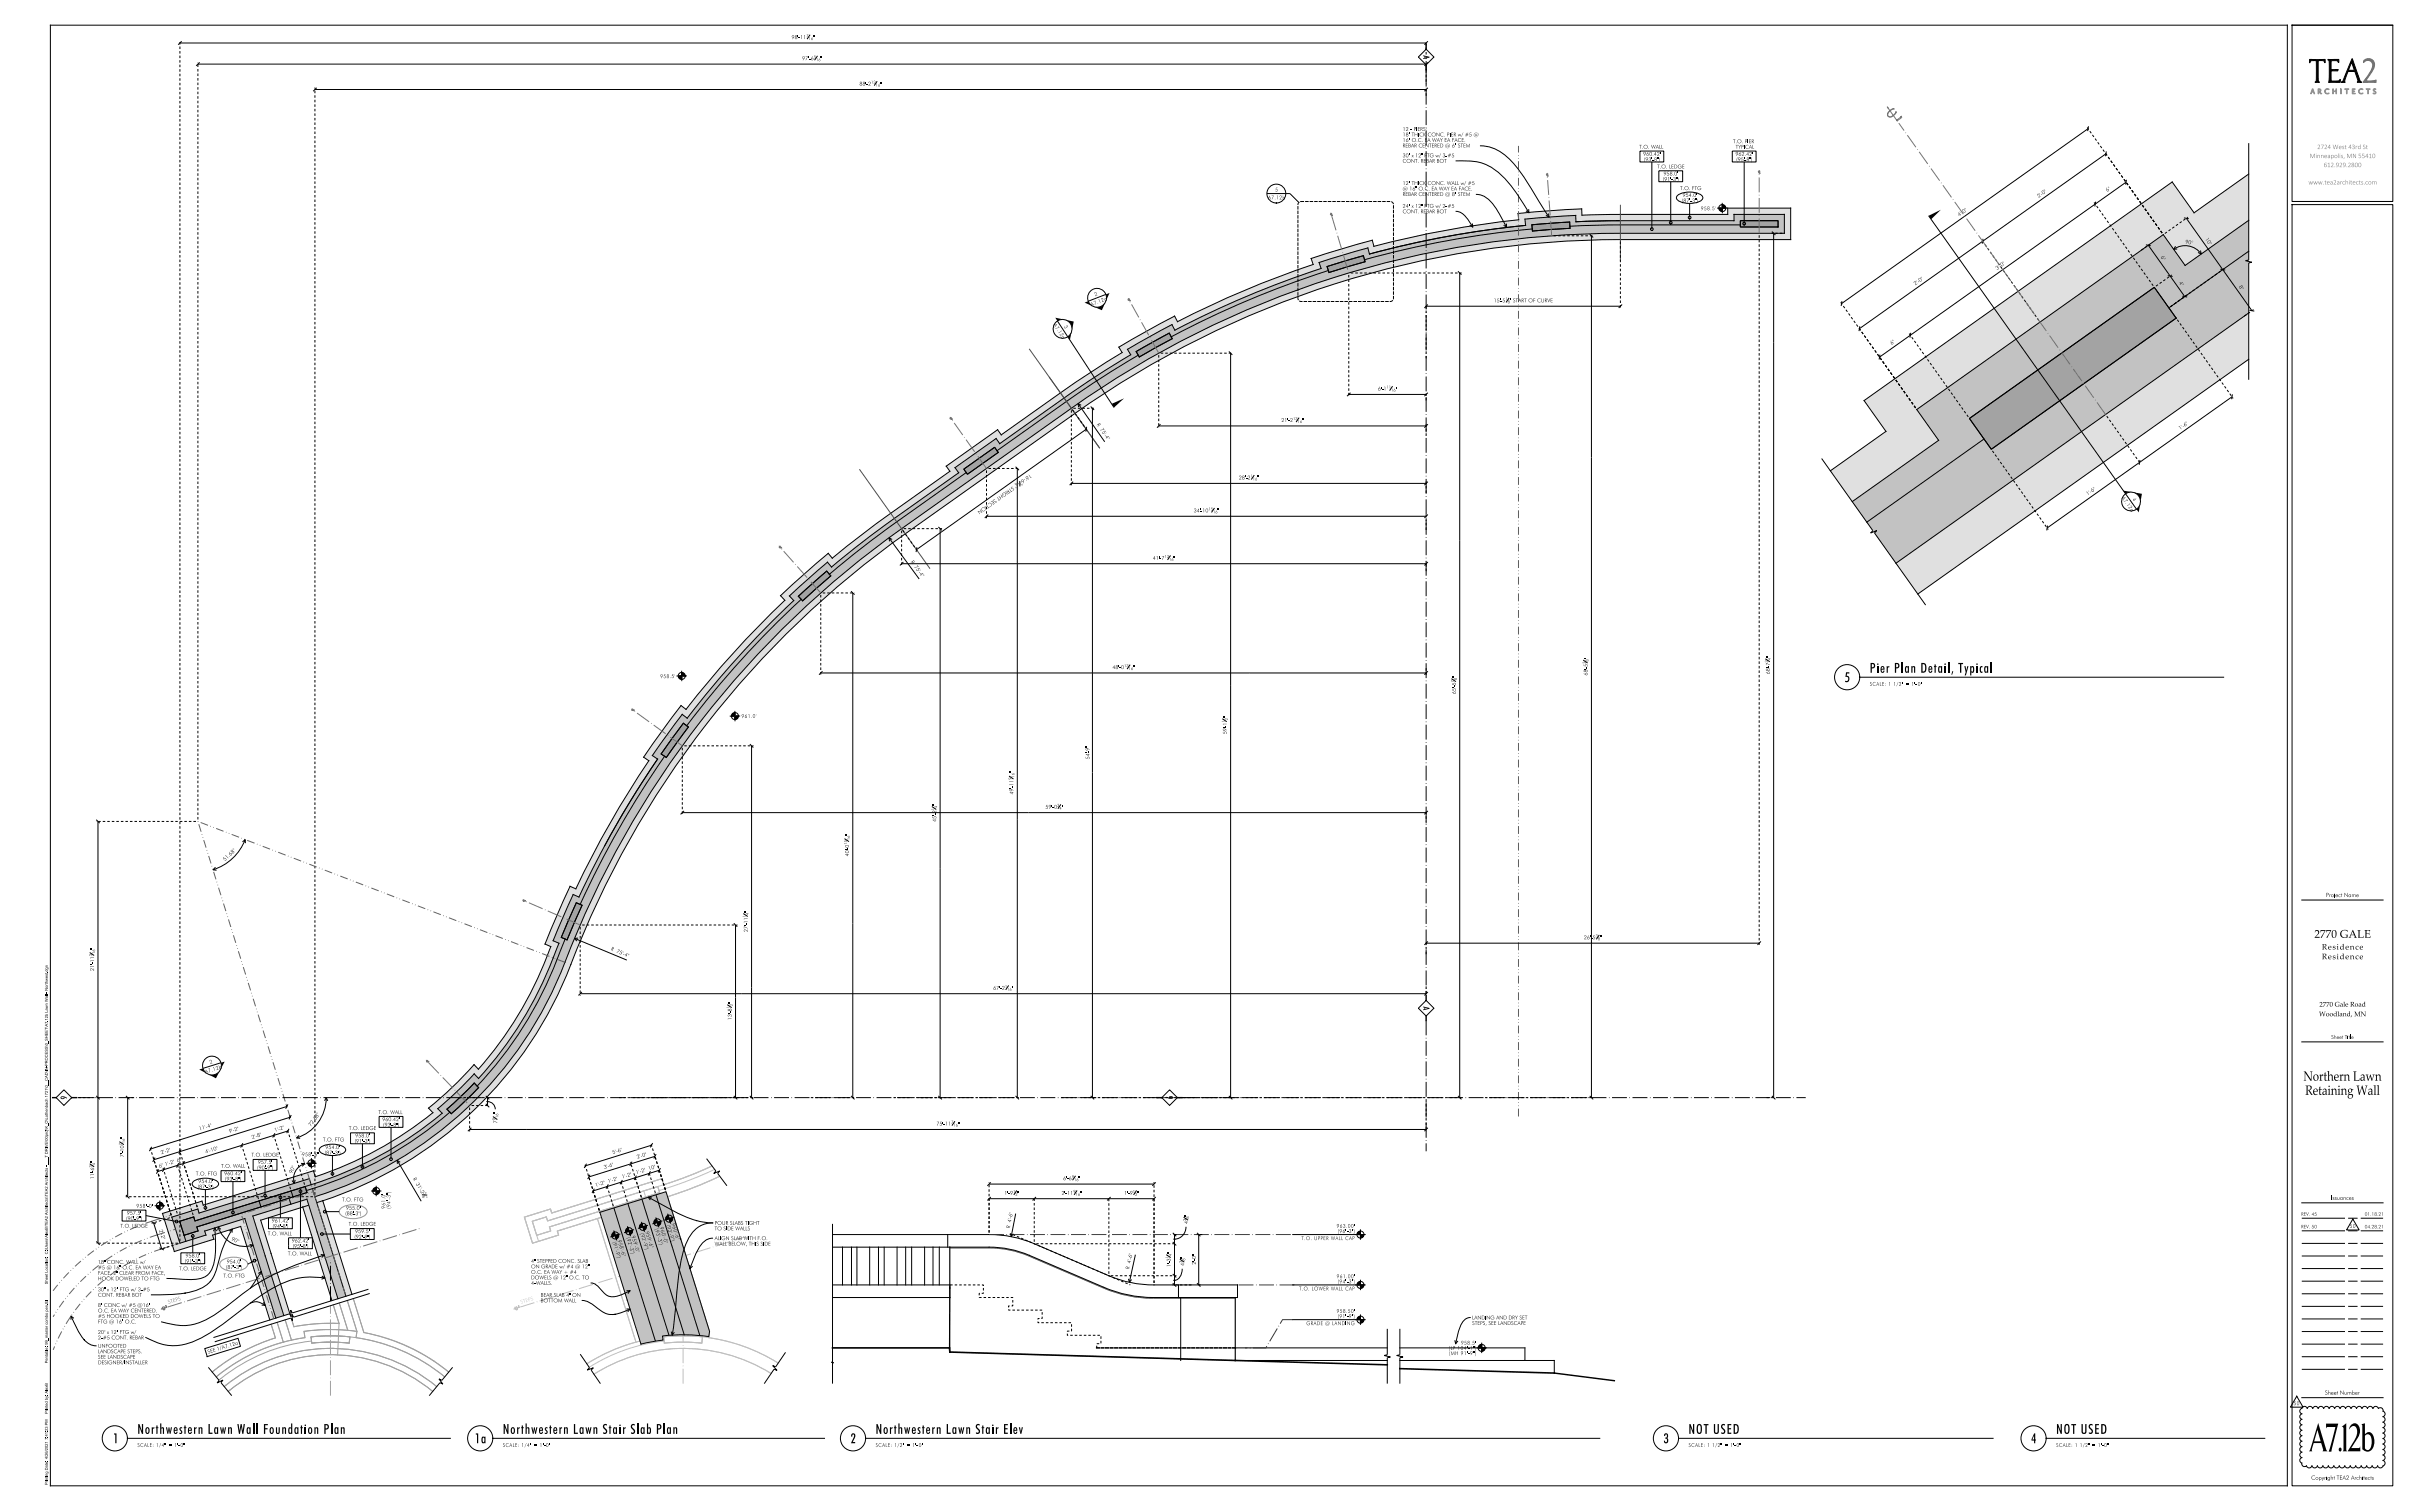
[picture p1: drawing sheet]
<svg xmlns="http://www.w3.org/2000/svg" width="1219mm" height="762mm" viewBox="0 0 1219 762" stroke-linecap="round" stroke-linejoin="round" font-family="sans-serif">
<defs><g id="words">
<text font-size="14.3" x="1165" y="732">A7.12b</text>
<g font-size="5">
<text x="943" y="339">Pier Plan Detail, Typical</text>
<text x="930" y="344">5</text>
<text x="69" y="723">Northwestern Lawn Wall Foundation Plan</text>
<text x="254" y="723">Northwestern Lawn Stair Slab Plan</text>
<text x="441" y="723">Northwestern Lawn Stair Elev</text>
<text x="851" y="723">NOT USED</text>
<text x="1037" y="723">NOT USED</text>
<text x="57" y="728">1</text>
<text x="239" y="728">1a</text>
<text x="429" y="728">2</text>
<text x="839" y="728">3</text>
<text x="1024" y="728">4</text>
</g>
<g font-size="4.8">
<text x="1161" y="545">Northern Lawn</text>
<text x="1162" y="552">Retaining Wall</text>
</g>
<text font-size="4" x="1167" y="473">2770 GALE</text>
<g font-size="3.2">
<text x="718" y="28" transform="rotate(90 718 28)">A</text>
<text x="718" y="508" transform="rotate(90 718 508)">A</text>
<text x="34" y="554" transform="rotate(-90 34 554)">9</text>
<text x="588" y="553" transform="rotate(90 588 553)">9</text>
</g>
<g font-size="2.8">
<text x="1171" y="479">Residence</text>
<text x="1171" y="484">Residence</text>
</g>
<g font-size="2.4">
<text x="1169" y="508">2770 Gale Road</text>
<text x="1169" y="513">Woodland, MN</text>
</g>
<g font-size="2.2" fill="#737373">
<text x="1168" y="75">2724 West 43rd St</text>
<text x="1165" y="80">Minneapolis, MN 55410</text>
<text x="1172" y="84">612.929.2800</text>
<text x="1164" y="93">www.tea2architects.com</text>
</g>
<g font-size="2.2">
<text x="1173" y="452">Project Name</text>
<text x="1175" y="605">Issuances</text>
<text x="1172" y="703">Sheet Number</text>
<text x="1165" y="746">Copyright TEA2 Architects</text>
</g>
<g font-size="2">
<text x="399" y="20">98'-11</text>
<text x="410" y="20">&quot;</text>
<text x="404" y="30">97'-6</text>
<text x="414" y="30">&quot;</text>
<text x="433" y="43">88'-2</text>
<text x="444" y="43">&quot;</text>
<text x="707" y="72">16&quot; O.C. EA WAY EA FACE.</text>
<text x="707" y="69">18&quot; THICK CONC. PIER w/ #5 @</text>
<text x="707" y="66">12 - PIERS:</text>
<text x="707" y="74">REBAR CENTERED @ 6&quot; STEM</text>
<text x="826" y="75">T.O. WALL</text>
<text x="874" y="72">T.O. PIER</text>
<text x="875" y="75">TYPICAL</text>
<text x="707" y="82">CONT. REBAR BOT</text>
<text x="707" y="79">30&quot; x 12&quot; FTG w/ 3-#5</text>
<text x="828" y="79">960.42'</text>
<text x="829" y="81">(93'-8&quot;)</text>
<text x="875" y="79">962.42'</text>
<text x="875" y="81">(95'-8&quot;)</text>
<text x="836" y="85">T.O. LEDGE</text>
<text x="839" y="88">958.0'</text>
<text x="707" y="93">12&quot; THICK CONC. WALL w/ #5</text>
<text x="838" y="91">(91'-3&quot;)</text>
<text x="847" y="96">T.O. FTG</text>
<text x="639" y="101">A7.12b</text>
<text x="643" y="97">5</text>
<text x="707" y="99">REBAR CENTERED @ 8&quot; STEM</text>
<text x="707" y="96">@ 16&quot; O.C. EA WAY EA FACE.</text>
<text x="848" y="99">954.0'</text>
<text x="1028" y="100" transform="rotate(-35 1028 100)">2 '-0 &quot;</text>
<text x="1062" y="97" transform="rotate(-35 1062 97)">6 &quot;</text>
<text x="707" y="108">CONT. REBAR BOT</text>
<text x="707" y="105">24&quot; x 12&quot; FTG w/ 2-#5</text>
<text x="848" y="102">(87'-3&quot;)</text>
<text x="858" y="106" transform="rotate(-1 858 106)">9 5 8 . 5 '</text>
<text x="1102" y="123" transform="rotate(10 1102 123)">9</text>
<text x="1103" y="123" transform="rotate(10 1103 123)">0 °</text>
<text x="1112" y="121" transform="rotate(55 1112 121)">1</text>
<text x="1113" y="122" transform="rotate(55 1113 122)">0 &quot;</text>
<text x="1089" y="130" transform="rotate(55 1089 130)">6 &quot;</text>
<text x="966" y="144" transform="rotate(-35 966 144)">2 '-0 &quot;</text>
<text x="1099" y="143" transform="rotate(55 1099 143)">4 &quot;</text>
<text x="552" y="149" transform="rotate(-21 552 149)">2</text>
<text x="1129" y="145" transform="rotate(55 1129 145)">8 &quot;</text>
<text x="550" y="154" transform="rotate(-21 550 154)">A7 . 1</text>
<text x="556" y="152" transform="rotate(-21 556 152)">2 a</text>
<text x="753" y="152">15'-5</text>
<text x="761" y="152">&quot; START OF CURVE</text>
<text x="531" y="164" transform="rotate(57 531 164)">A7 . 1</text>
<text x="536" y="165" transform="rotate(57 536 165)">3</text>
<text x="534" y="169" transform="rotate(57 534 169)">2 a</text>
<text x="954" y="174" transform="rotate(-35 954 174)">6 &quot;</text>
<text x="695" y="197">6'-1</text>
<text x="704" y="197">&quot;</text>
<text x="553" y="214" transform="rotate(55 553 214)">R</text>
<text x="646" y="213">21'-2</text>
<text x="657" y="213">&quot;</text>
<text x="555" y="217" transform="rotate(55 555 217)">7</text>
<text x="555" y="218" transform="rotate(55 555 218)">5 '-4 &quot;</text>
<text x="1099" y="217" transform="rotate(-35 1099 217)">1 '-6 &quot;</text>
<text x="518" y="240" transform="rotate(145 518 240)">6 '-6</text>
<text x="519" y="239" transform="rotate(145 519 239)">1</text>
<text x="512" y="244" transform="rotate(145 512 244)">&quot; STRIG H T SEC TIO N</text>
<text x="625" y="242">28'-2</text>
<text x="634" y="242">&quot;</text>
<text x="1053" y="250" transform="rotate(-35 1053 250)">1 '-6 &quot;</text>
<text x="1070" y="251" transform="rotate(55 1070 251)">A7 . 1</text>
<text x="1075" y="252" transform="rotate(55 1075 252)">4</text>
<text x="1073" y="256" transform="rotate(55 1073 256)">2 a</text>
<text x="602" y="258">34'-10</text>
<text x="614" y="258">&quot;</text>
<text x="459" y="283" transform="rotate(54 459 283)">R</text>
<text x="461" y="286" transform="rotate(54 461 286)">7</text>
<text x="462" y="287" transform="rotate(54 462 287)">5 '-4 &quot;</text>
<text x="581" y="282">41'-7</text>
<text x="592" y="282">&quot;</text>
<text x="800" y="332" transform="rotate(-90 800 332)">&quot;</text>
<text x="892" y="332" transform="rotate(-90 892 332)">&quot;</text>
<text x="333" y="342" transform="rotate(-1 333 342)">9 5 8 . 5 '</text>
<text x="561" y="337">48'-0</text>
<text x="571" y="337">&quot;</text>
<text x="734" y="342" transform="rotate(-90 734 342)">&quot;</text>
<text x="800" y="341" transform="rotate(-90 800 341)">68'5</text>
<text x="800" y="337" transform="rotate(-90 800 337)">-</text>
<text x="892" y="340" transform="rotate(-90 892 340)">68'7</text>
<text x="892" y="337" transform="rotate(-90 892 337)">-</text>
<text x="734" y="347" transform="rotate(-90 734 347)">-</text>
<text x="943" y="346">SCALE: 1 1/2&quot; = 1'-0&quot;</text>
<text x="734" y="350" transform="rotate(-90 734 350)">65'5</text>
<text x="374" y="362" transform="rotate(-1 374 362)">9 6 1 . 0 '</text>
<text x="619" y="362" transform="rotate(-90 619 362)">&quot;</text>
<text x="619" y="370" transform="rotate(-90 619 370)">59'1</text>
<text x="619" y="367" transform="rotate(-90 619 367)">-</text>
<text x="549" y="383" transform="rotate(-90 549 383)">54'9&quot;</text>
<text x="549" y="380" transform="rotate(-90 549 380)">-</text>
<text x="511" y="390" transform="rotate(-90 511 390)">&quot;</text>
<text x="511" y="401" transform="rotate(-90 511 401)">49'11</text>
<text x="511" y="397" transform="rotate(-90 511 397)">-</text>
<text x="472" y="406" transform="rotate(-90 472 406)">&quot;</text>
<text x="527" y="408">59'-0</text>
<text x="535" y="408">&quot;</text>
<text x="472" y="411" transform="rotate(-90 472 411)">-</text>
<text x="472" y="415" transform="rotate(-90 472 415)">45'2</text>
<text x="428" y="421" transform="rotate(-90 428 421)">&quot;</text>
<text x="117" y="431" transform="rotate(-43 117 431)">8 °</text>
<text x="428" y="432" transform="rotate(-90 428 432)">40'0</text>
<text x="428" y="428" transform="rotate(-90 428 428)">-</text>
<text x="113" y="434" transform="rotate(-43 113 434)">5</text>
<text x="114" y="433" transform="rotate(-43 114 433)">1 .6</text>
<text x="377" y="460" transform="rotate(-90 377 460)">&quot;</text>
<text x="377" y="467" transform="rotate(-90 377 467)">-</text>
<text x="377" y="470" transform="rotate(-90 377 470)">27'11</text>
<text x="799" y="474">26'-5</text>
<text x="807" y="474">&quot;</text>
<text x="47" y="479" transform="rotate(-90 47 479)">&quot;</text>
<text x="308" y="479" transform="rotate(23 308 479)">R</text>
<text x="311" y="480" transform="rotate(23 311 480)">7</text>
<text x="312" y="481" transform="rotate(23 312 481)">5 '-4 &quot;</text>
<text x="47" y="490" transform="rotate(-90 47 490)">21'11</text>
<text x="47" y="486" transform="rotate(-90 47 486)">-</text>
<text x="501" y="499">67'-2</text>
<text x="510" y="499">&quot;</text>
<text x="369" y="506" transform="rotate(-90 369 506)">&quot;</text>
<text x="369" y="514" transform="rotate(-90 369 514)">13'8</text>
<text x="369" y="511" transform="rotate(-90 369 511)">-</text>
<text x="1175" y="524">Sheet Title</text>
<text x="106" y="537" transform="rotate(-17 106 537)">2</text>
<text x="109" y="540" transform="rotate(-17 109 540)">2 b</text>
<text x="104" y="541" transform="rotate(-17 104 541)">A7 . 1</text>
<text x="160" y="564" transform="rotate(-54 160 564)">8 °</text>
<text x="191" y="562">T.O. WALL</text>
<text x="251" y="562" transform="rotate(-90 251 562)">&quot;</text>
<text x="102" y="570" transform="rotate(-17 102 570)">1 '-4 &quot;</text>
<text x="157" y="568" transform="rotate(-54 157 568)">7</text>
<text x="158" y="567" transform="rotate(-54 158 567)">2 .6</text>
<text x="176" y="570">T.O. LEDGE</text>
<text x="193" y="565">960.42'</text>
<text x="193" y="568">(93'-8&quot;)</text>
<text x="251" y="567" transform="rotate(-90 251 567)">7</text>
<text x="472" y="568">75'-11</text>
<text x="483" y="568">&quot;</text>
<text x="62" y="574" transform="rotate(-90 62 574)">&quot;</text>
<text x="101" y="570" transform="rotate(-17 101 570)">1</text>
<text x="116" y="571" transform="rotate(-17 116 571)">9 '-2 &quot;</text>
<text x="127" y="574" transform="rotate(-17 127 574)">2 '-8 &quot;</text>
<text x="139" y="571" transform="rotate(-17 139 571)">1 '-2 &quot;</text>
<text x="163" y="576">T.O. FTG</text>
<text x="179" y="574">958.0'</text>
<text x="62" y="582" transform="rotate(-90 62 582)">-</text>
<text x="104" y="582" transform="rotate(-17 104 582)">4 '-1</text>
<text x="108" y="580" transform="rotate(-17 108 580)">0 &quot;</text>
<text x="164" y="579">954.0'</text>
<text x="179" y="576">(91'-3&quot;)</text>
<text x="47" y="586" transform="rotate(-90 47 586)">&quot;</text>
<text x="62" y="584" transform="rotate(-90 62 584)">7'10</text>
<text x="81" y="582" transform="rotate(-17 81 582)">2 '-2 &quot;</text>
<text x="127" y="583">T.O. LEDGE</text>
<text x="130" y="587">957.5'</text>
<text x="152" y="583">958'-6&quot;</text>
<text x="164" y="582">(87'-3&quot;)</text>
<text x="309" y="582" transform="rotate(-17 309 582)">5 '-6 &quot;</text>
<text x="321" y="584" transform="rotate(-17 321 584)">2 '-0 &quot;</text>
<text x="47" y="591" transform="rotate(-90 47 591)">-</text>
<text x="80" y="589" transform="rotate(-17 80 589)">6 &quot; 1 '-2 &quot; 6 &quot;</text>
<text x="99" y="593">T.O. FTG</text>
<text x="111" y="589">T.O. WALL</text>
<text x="113" y="593">960.42'</text>
<text x="130" y="590">(90'-9&quot;)</text>
<text x="147" y="592" transform="rotate(-62 147 592)">9</text>
<text x="148" y="591" transform="rotate(-62 148 591)">0 °</text>
<text x="305" y="590" transform="rotate(-17 305 590)">3 '-6 &quot;</text>
<text x="321" y="592" transform="rotate(-17 321 592)">1 '-2 &quot;</text>
<text x="327" y="590" transform="rotate(-17 327 590)">1</text>
<text x="329" y="590" transform="rotate(-17 329 590)">0 &quot;</text>
<text x="47" y="595" transform="rotate(-90 47 595)">11'6</text>
<text x="100" y="599">(87'-3&quot;)</text>
<text x="100" y="597">954.0'</text>
<text x="113" y="595">(93'-8&quot;)</text>
<text x="208" y="594" transform="rotate(60 208 594)">R</text>
<text x="210" y="597" transform="rotate(60 210 597)">3</text>
<text x="210" y="598" transform="rotate(60 210 598)">1 '-2</text>
<text x="300" y="599" transform="rotate(-17 300 599)">1 '-2 &quot;</text>
<text x="307" y="597" transform="rotate(-17 307 597)">1 '-2 &quot;</text>
<text x="314" y="594" transform="rotate(-17 314 594)">1 '-2 &quot;</text>
<text x="536" y="595">6'-6</text>
<text x="544" y="595">&quot;</text>
<text x="172" y="606">T.O. FTG</text>
<text x="214" y="604" transform="rotate(60 214 604)">&quot;</text>
<text x="506" y="603">1'-9</text>
<text x="513" y="603">&quot;</text>
<text x="535" y="603">2'-11</text>
<text x="545" y="603">&quot;</text>
<text x="567" y="603">1'-9</text>
<text x="573" y="603">&quot;</text>
<text x="69" y="609">958'-0&quot;</text>
<text x="174" y="610">955.0'</text>
<text x="64" y="615">(90'-9&quot;)</text>
<text x="64" y="613">957.5'</text>
<text x="137" y="616">961.42'</text>
<text x="174" y="613">(88'-3&quot;)</text>
<text x="336" y="618" transform="rotate(73 336 618)">(9</text>
<text x="339" y="617" transform="rotate(73 339 617)">9</text>
<text x="360" y="618">POUR SLABS TIGHT</text>
<text x="510" y="617" transform="rotate(-79 510 617)">4 '-6 &quot;</text>
<text x="599" y="617" transform="rotate(-90 599 617)">4</text>
<text x="599" y="613" transform="rotate(-90 599 613)">&quot;</text>
<text x="61" y="619">T.O. LEDGE</text>
<text x="80" y="620" transform="rotate(73 80 620)">2 '-2 &quot;</text>
<text x="135" y="623">T.O. WALL</text>
<text x="137" y="619">(94'-8&quot;)</text>
<text x="176" y="618">T.O. LEDGE</text>
<text x="179" y="622">959.5'</text>
<text x="318" y="623" transform="rotate(73 318 623)">9</text>
<text x="323" y="622" transform="rotate(73 323 622)">(9</text>
<text x="325" y="621" transform="rotate(73 325 621)">9</text>
<text x="326" y="623" transform="rotate(73 326 623)">5</text>
<text x="330" y="620" transform="rotate(73 330 620)">(9</text>
<text x="331" y="622" transform="rotate(73 331 622)">3 '- 3 &quot;)</text>
<text x="333" y="619" transform="rotate(73 333 619)">9</text>
<text x="333" y="621" transform="rotate(73 333 621)">6</text>
<text x="334" y="622" transform="rotate(73 334 622)">0 '- 0 &quot;</text>
<text x="337" y="620" transform="rotate(73 337 620)">3 '- 9 &quot;)</text>
<text x="339" y="619" transform="rotate(73 339 619)">6</text>
<text x="339" y="620" transform="rotate(73 339 620)">0 '- 6 &quot;</text>
<text x="360" y="620">TO SIDE WALLS</text>
<text x="509" y="620" transform="rotate(-79 509 620)">R</text>
<text x="674" y="619">963.00'</text>
<text x="674" y="622">(96'-3&quot;)</text>
<text x="1185" y="619">50</text>
<text x="116" y="625" transform="rotate(24 116 625)">9</text>
<text x="118" y="626" transform="rotate(24 118 626)">0 °</text>
<text x="147" y="627">962.42'</text>
<text x="147" y="629">(95'-8&quot;)</text>
<text x="179" y="625">(92'-9&quot;)</text>
<text x="309" y="626" transform="rotate(73 309 626)">(9</text>
<text x="310" y="629" transform="rotate(73 310 629)">1 '- 9 &quot;)</text>
<text x="311" y="626" transform="rotate(73 311 626)">9</text>
<text x="312" y="627" transform="rotate(73 312 627)">5</text>
<text x="312" y="629" transform="rotate(73 312 629)">8 '- 6 &quot;</text>
<text x="316" y="624" transform="rotate(73 316 624)">(9</text>
<text x="317" y="627" transform="rotate(73 317 627)">2 '- 3 &quot;)</text>
<text x="319" y="625" transform="rotate(73 319 625)">5</text>
<text x="319" y="627" transform="rotate(73 319 627)">9 '- 0 &quot;</text>
<text x="324" y="624" transform="rotate(73 324 624)">2 '- 9 &quot;)</text>
<text x="326" y="624" transform="rotate(73 326 624)">9 '- 6 &quot;</text>
<text x="360" y="628">WALL BELOW, THIS SIDE</text>
<text x="360" y="625">ALIGN SLAB WITH F.O.</text>
<text x="656" y="625">T.O. UPPER WALL CAP</text>
<text x="94" y="634">958.0'</text>
<text x="145" y="633">T.O. WALL</text>
<text x="590" y="632" transform="rotate(-90 590 632)">&quot;</text>
<text x="597" y="635" transform="rotate(-90 597 635)">&quot;</text>
<text x="603" y="636" transform="rotate(-90 603 636)">-</text>
<text x="49" y="640">#5 @ 16&quot; O.C. EA WAY EA</text>
<text x="49" y="637">18&quot; CONC. WALL w/</text>
<text x="90" y="641">T.O. LEDGE</text>
<text x="93" y="637">(91'-3&quot;)</text>
<text x="114" y="640">(87'-3&quot;)</text>
<text x="114" y="637">954.0'</text>
<text x="268" y="640">ON GRADE w/ #4 @ 12&quot;</text>
<text x="268" y="637">4&quot; STEPPED CONC. SLAB</text>
<text x="569" y="640" transform="rotate(-78 569 640)">R</text>
<text x="570" y="637" transform="rotate(-78 570 637)">4 '-6 &quot;</text>
<text x="590" y="639" transform="rotate(-90 590 639)">1'3</text>
<text x="590" y="637" transform="rotate(-90 590 637)">-</text>
<text x="597" y="638" transform="rotate(-90 597 638)">4</text>
<text x="603" y="638" transform="rotate(-90 603 638)">2'0&quot;</text>
<text x="49" y="646">HOOK DOWELED TO FTG</text>
<text x="49" y="643">FACE, 2&quot; CLEAR FROM FACE,</text>
<text x="113" y="644">T.O. FTG</text>
<text x="268" y="648">4-WALLS.</text>
<text x="268" y="645">DOWELS @ 12&quot; O.C. TO</text>
<text x="268" y="642">O.C. EA WAY + #4</text>
<text x="674" y="645">961.00'</text>
<text x="674" y="647">(94'-3&quot;)</text>
<text x="49" y="654">CONT. REBAR BOT</text>
<text x="49" y="651">30&quot; x 12&quot; FTG w/ 3-#5</text>
<text x="273" y="654">BEAR SLAB 4&quot; ON</text>
<text x="655" y="651">T.O. LOWER WALL CAP</text>
<text x="49" y="659">8&quot; CONC w/ #5 @16&quot;</text>
<text x="273" y="657">BOTTOM WALL</text>
<text x="49" y="665">#5 HOOKED DOWELS TO</text>
<text x="49" y="662">O.C. EA WAY CENTERED.</text>
<text x="674" y="662">958.50'</text>
<text x="674" y="665">(91'-9&quot;)</text>
<text x="742" y="665">LANDING AND DRY SET</text>
<text x="49" y="667">FTG @ 16&quot; O.C.</text>
<text x="659" y="668">GRADE @ LANDING</text>
<text x="742" y="668">STEPS, SEE LANDSCAPE</text>
<text x="49" y="675">2-#5 CONT. REBAR</text>
<text x="49" y="673">20&quot; x 12&quot; FTG w/</text>
<text x="49" y="682">LANDSCAPE STEPS.</text>
<text x="49" y="680">UNFOOTED</text>
<text x="105" y="683" transform="rotate(-17 105 683)">SEE 1 / A7 .1</text>
<text x="117" y="679" transform="rotate(-17 117 679)">2 a</text>
<text x="731" y="681">(LP 104'-1&quot;)</text>
<text x="731" y="683">(MH 91'-9&quot;)</text>
<text x="737" y="678">958.5'</text>
<text x="49" y="688">DESIGNER/INSTALLER</text>
<text x="49" y="685">SEE LANDSCAPE</text>
<text x="1156" y="709">50</text>
<text x="69" y="730">SCALE: 1/4&quot; = 1'-0&quot;</text>
<text x="254" y="730">SCALE: 1/4&quot; = 1'-0&quot;</text>
<text x="441" y="730">SCALE: 1/2&quot; = 1'-0&quot;</text>
<text x="851" y="730">SCALE: 1 1/2&quot; = 1'-0&quot;</text>
<text x="1037" y="730">SCALE: 1 1/2&quot; = 1'-0&quot;</text>
</g>
<g font-size="2" fill="#737373">
<text x="988" y="109" transform="rotate(-35 988 109)">4 '-0 &quot;</text>
<text x="1007" y="136" transform="rotate(-35 1007 136)">3 '-0 &quot;</text>
<text x="85" y="658" transform="rotate(-17 85 658)">STEPS</text>
</g>
<text font-size="2" fill="#c0c0c0" x="263" y="658" transform="rotate(-17 263 658)">STEPS</text>
<g font-size="1.8">
<text x="197" y="605" transform="rotate(-90 197 605)">-</text>
<text x="1160" y="613">REV. 45</text>
<text x="1192" y="613">01.18.21</text>
<text x="1160" y="619">REV. 50</text>
<text x="1192" y="619">04.28.21</text>
</g>
<g font-size="1.5">
<text x="407" y="19">7</text>
<text x="408" y="20">16</text>
<text x="410" y="29">5</text>
<text x="411" y="31">16</text>
<text x="439" y="42">13</text>
<text x="442" y="44">16</text>
<text x="759" y="151">1</text>
<text x="760" y="153">8</text>
<text x="699" y="196">11</text>
<text x="701" y="197">16</text>
<text x="652" y="212">13</text>
<text x="654" y="213">16</text>
<text x="512" y="243" transform="rotate(145 512 243)">6</text>
<text x="513" y="243" transform="rotate(145 513 243)">1</text>
<text x="515" y="243" transform="rotate(145 515 243)">5</text>
<text x="631" y="241">1</text>
<text x="632" y="242">16</text>
<text x="609" y="257">15</text>
<text x="612" y="259">16</text>
<text x="587" y="281">13</text>
<text x="589" y="283">16</text>
<text x="799" y="335" transform="rotate(-90 799 335)">3</text>
<text x="801" y="334" transform="rotate(-90 801 334)">8</text>
<text x="891" y="334" transform="rotate(-90 891 334)">3</text>
<text x="893" y="333" transform="rotate(-90 893 333)">4</text>
<text x="567" y="336">13</text>
<text x="569" y="338">16</text>
<text x="733" y="344" transform="rotate(-90 733 344)">7</text>
<text x="735" y="343" transform="rotate(-90 735 343)">8</text>
<text x="618" y="364" transform="rotate(-90 618 364)">1</text>
<text x="619" y="363" transform="rotate(-90 619 363)">2</text>
<text x="510" y="393" transform="rotate(-90 510 393)">9</text>
<text x="511" y="392" transform="rotate(-90 511 392)">16</text>
<text x="473" y="407" transform="rotate(-90 473 407)">4</text>
<text x="533" y="407">3</text>
<text x="471" y="409" transform="rotate(-90 471 409)">1</text>
<text x="534" y="408">4</text>
<text x="427" y="426" transform="rotate(-90 427 426)">15</text>
<text x="428" y="424" transform="rotate(-90 428 424)">16</text>
<text x="377" y="461" transform="rotate(-90 377 461)">4</text>
<text x="376" y="463" transform="rotate(-90 376 463)">1</text>
<text x="804" y="473">3</text>
<text x="806" y="474">8</text>
<text x="46" y="482" transform="rotate(-90 46 482)">3</text>
<text x="48" y="481" transform="rotate(-90 48 481)">16</text>
<text x="507" y="498">1</text>
<text x="508" y="500">16</text>
<text x="368" y="509" transform="rotate(-90 368 509)">1</text>
<text x="369" y="507" transform="rotate(-90 369 507)">2</text>
<text x="251" y="564" transform="rotate(-90 251 564)">16</text>
<text x="250" y="565" transform="rotate(-90 250 565)">9</text>
<text x="480" y="567">7</text>
<text x="481" y="568">16</text>
<text x="61" y="578" transform="rotate(-90 61 578)">7</text>
<text x="63" y="576" transform="rotate(-90 63 576)">16</text>
<text x="48" y="588" transform="rotate(-90 48 588)">4</text>
<text x="46" y="589" transform="rotate(-90 46 589)">3</text>
<text x="540" y="594">9</text>
<text x="542" y="596">16</text>
<text x="213" y="603" transform="rotate(60 213 603)">8</text>
<text x="213" y="602" transform="rotate(60 213 602)">5</text>
<text x="511" y="602">1</text>
<text x="512" y="603">2</text>
<text x="541" y="602">9</text>
<text x="542" y="603">16</text>
<text x="571" y="602">1</text>
<text x="572" y="603">2</text>
<text x="598" y="616" transform="rotate(-90 598 616)">3</text>
<text x="599" y="615" transform="rotate(-90 599 615)">8</text>
<text x="589" y="635" transform="rotate(-90 589 635)">1</text>
<text x="591" y="633" transform="rotate(-90 591 633)">4</text>
<text x="598" y="636" transform="rotate(-90 598 636)">8</text>
<text x="596" y="637" transform="rotate(-90 596 637)">3</text>
</g>
<g font-size="1.4">
<text x="24" y="491" transform="rotate(-90 24 491)">.gn</text>
<text x="24" y="496" transform="rotate(-90 24 496)">twestd</text>
<text x="24" y="502" transform="rotate(-90 24 502)">l</text>
<text x="24" y="515" transform="rotate(-90 24 515)">1</text>
<text x="24" y="518" transform="rotate(-90 24 518)">A7.2bLawnW al-Norh</text>
<text x="24" y="527" transform="rotate(-90 24 527)">0</text>
<text x="24" y="538" transform="rotate(-90 24 538)">PROCESS\_SHEET\</text>
<text x="24" y="540" transform="rotate(-90 24 540)">I</text>
<text x="24" y="548" transform="rotate(-90 24 548)">0</text>
<text x="24" y="562" transform="rotate(-90 24 562)">h</text>
<text x="24" y="569" transform="rotate(-90 24 569)">K_O\otenbach1721\__CAD\N-</text>
<text x="24" y="565" transform="rotate(-90 24 565)">L</text>
<text x="24" y="575" transform="rotate(-90 24 575)">0</text>
<text x="24" y="571" transform="rotate(-90 24 571)">oj</text>
<text x="24" y="579" transform="rotate(-90 24 579)">VE\0pr \</text>
<text x="24" y="593" transform="rotate(-90 24 593)">tct</text>
<text x="24" y="590" transform="rotate(-90 24 590)">s-___T DRI</text>
<text x="24" y="596" transform="rotate(-90 24 596)">c</text>
<text x="24" y="605" transform="rotate(-90 24 605)">sTEA2Arhie</text>
<text x="24" y="611" transform="rotate(-90 24 611)">c</text>
<text x="24" y="608" transform="rotate(-90 24 608)">tct\</text>
<text x="24" y="618" transform="rotate(-90 24 618)">TEA2Arhie</text>
<text x="24" y="626" transform="rotate(-90 24 626)">sAlxB\</text>
<text x="24" y="631" transform="rotate(-90 24 631)">\</text>
<text x="24" y="637" transform="rotate(-90 24 637)">in:C:User\ e</text>
<text x="24" y="648" transform="rotate(-90 24 648)">SheetLocato</text>
<text x="24" y="658" transform="rotate(-90 24 658)">tl</text>
<text x="24" y="670" transform="rotate(-90 24 670)">e</text>
<text x="24" y="683" transform="rotate(-90 24 683)">a</text>
<text x="24" y="681" transform="rotate(-90 24 681)">e</text>
<text x="24" y="687" transform="rotate(-90 24 687)">Pentbl:99_mastrcombopen.b</text>
<text x="24" y="701" transform="rotate(-90 24 701)">e</text>
<text x="24" y="713" transform="rotate(-90 24 713)">Prne</text>
<text x="24" y="711" transform="rotate(-90 24 711)">itdby:AlxB</text>
<text x="24" y="724" transform="rotate(-90 24 724)">4</text>
<text x="24" y="722" transform="rotate(-90 24 722)">2</text>
<text x="24" y="731" transform="rotate(-90 24 731)">2</text>
<text x="24" y="726" transform="rotate(-90 24 726)">7:1:3PM</text>
<text x="24" y="734" transform="rotate(-90 24 734)">2</text>
<text x="24" y="738" transform="rotate(-90 24 738)">e</text>
<text x="24" y="749" transform="rotate(-90 24 749)">PrnigDat:4/6/021</text>
<text x="24" y="747" transform="rotate(-90 24 747)">itn</text>
</g>
</g></defs>
<g fill="none" stroke="#a1a1a1" stroke-width=".5">
<path d="M167 658v5M168 658l3 9M171 657l4 14h5M175 656l5 15M178 655l5 17M137 668l2 7M139 675a97 97 0 0 0-31 16M139 675a94 94 0 0 0-31 16M144 666l3 10-4 1-3-10M147 665l1 4M157 674v3M157 674h10h9"/>
<path d="M157 676a88 88 0 0 0-47 20M157 677h10h9M167 664h.1M167 665v8M167 674h.1M167 676v7M171 667l-11 1-12 1M171 667l-1 16M176 674v3M180 671a94 94 0 0 0-27 0l1 4a91 91 0 0 0-45 19M180 671v4a90 90 0 0 1 44 19 91 91 0 0 0-48-20M183 672a97 97 0 0 1 43 20l-7-6"/>
<path d="M183 672a94 94 0 0 1 36 14M108 691l-1 1M113 699a84 84 0 0 1 107 0M167 684v1M167 686v8M167 695h.1M167 696v8M115 702a81 81 0 0 1 103 0"/>
</g>
<path d="M171 657l4 14h-11h-11l1 4-7 1-3-10M175 656l5 15v4M140 667l3 10a91 91 0 0 0-34 17M167 670v4M167 678v4M113 699a84 84 0 0 1 107 0M165 680h3" fill="none" stroke="#a1a1a1" stroke-width=".51"/>
<path d="M1192 31a3 3 0 0 1 5 0 3 3 0 0 1-1 4l-3 6 5-1v2h-7l1-1a14 14 0 0 0 4-9 2.5 2.5 0 0 0-4 0z" fill="none" stroke="#737373" stroke-width=".5"/>
<path d="M1192 30h2a3 3 0 0 1 3 3l-1 2-3 6 5-1v2h-4a1 1 0 0 1-2 0 1 1 0 0 1 0-1 14 14 0 0 0 4-9 2.5 2.5 0 0 0-4 0z" fill-rule="evenodd" fill="#737373"/>
<path d="M1166 45l1 2-1-1-1 1zM1166 45v1z" fill="none" stroke="#919191" stroke-width=".5"/>
<path d="M1166 45l-1 2 1-1 1 1zM1166 45v1z" fill-rule="evenodd" fill="#919191"/>
<path d="M1169 45a.8 .8 0 0 1 1 0 .8 .8 0 0 1 0 1l1 1h-1l-1-1v1zM1169 45h1v1h-1z" fill="none" stroke="#919191" stroke-width=".5"/>
<path d="M1169 45v2v-1l1 1h1l-1-1a.7 .7 0 0 0 0-1 .7 .7 0 0 0-1 0zM1169 45h1v1h-1z" fill-rule="evenodd" fill="#919191"/>
<path d="M1173 45h1a1.1 1.1 0 0 0-1 0 1.1 1.1 0 0 0 0 2 1.1 1.1 0 0 0 1 0 1.3 1.3 0 0 1-2 0 1.3 1.3 0 0 1 1-2z" fill="none" stroke="#919191" stroke-width=".5"/>
<path d="M1172 45h1h1a1.1 1.1 0 0 0-1 0 1.1 1.1 0 0 0 0 2 1.1 1.1 0 0 0 1 0 1.3 1.3 0 0 1-2 0 1.3 1.3 0 0 1 0-2z" fill-rule="evenodd" fill="#919191"/>
<path d="M1176 45l1 1h1v-1v2v-1h-1l-1 1z" fill="none" stroke="#919191" stroke-width=".5"/>
<path d="M1176 45l1 1h1v-1v2v-1h-1l-1 1z" fill-rule="evenodd" fill="#919191"/>
<path d="M1180 45l1 2zM1180 45v2M1182 45h2h-1v2v-2z" fill="none" stroke="#919191" stroke-width=".5"/>
<path d="M1182 45h2h-1v2v-2z" fill-rule="evenodd" fill="#919191"/>
<path d="M1186 45h2h-2v1h1h-1v1h2h-2z" fill="none" stroke="#919191" stroke-width=".5"/>
<path d="M1186 45h2h-2v1h1h-1v1h2h-2z" fill-rule="evenodd" fill="#919191"/>
<path d="M1189 45h2a1.1 1.1 0 0 0-1 0 1.1 1.1 0 0 0 0 2 1.1 1.1 0 0 0 1 0 1.3 1.3 0 0 1-1 0 1.3 1.3 0 0 1-1-2z" fill="none" stroke="#919191" stroke-width=".5"/>
<path d="M1190 45h1a1.1 1.1 0 0 0-1 0 1.1 1.1 0 0 0 0 2 1.1 1.1 0 0 0 1 0 1.3 1.3 0 0 1-1 0 1.3 1.3 0 0 1 0-2z" fill-rule="evenodd" fill="#919191"/>
<path d="M1193 45h2h-1v2v-2z" fill="none" stroke="#919191" stroke-width=".5"/>
<path d="M1193 45h2h-1v2v-2z" fill-rule="evenodd" fill="#919191"/>
<path d="M1197 45h1l-1 1a1 1 0 0 1 1 1 1 1 0 0 1-1 0h1l-1-1z" fill="none" stroke="#919191" stroke-width=".5"/>
<path d="M1197 45h1h-1l1 1a.7 .7 0 0 1 0 1 .7 .7 0 0 1-1 0h1l-1-1z" fill-rule="evenodd" fill="#919191"/>
<path d="M1165 30h6a1.1 1.1 0 0 1 1 0 1.1 1.1 0 0 1 0 2 2 2 0 0 0-3-1v9v2h-2l1-2v-8a1.6 1.6 0 0 0-1-2 1.6 1.6 0 0 0-2 1l-1 1zM1174 30h4a1.1 1.1 0 0 1 1 0 1.1 1.1 0 0 1 0 2 2.5 2.5 0 0 0-4-1v3a1.5 1.5 0 0 0 1 1 1.5 1.5 0 0 0 2 0h1a1.2 1.2 0 0 1-1 1 1.2 1.2 0 0 1-1 0h-2v5h1a3 3 0 0 0 4-1 1.1 1.1 0 0 1 0 2 1.1 1.1 0 0 1-2 0h-4v-10zM1186 31l1 4h-3zM1186 30l5 12h-2l-1-3a2.7 2.7 0 0 0-2-3 2.7 2.7 0 0 0-3 2l-1 2a1.1 1.1 0 0 1 0 2 1.1 1.1 0 0 1-1 0l-1-1a7 7 0 0 0 3-5z" fill="none" stroke="#000" stroke-width=".5"/>
<g fill="#000">
<path d="M1165 30h7v2l-1-1h-2v8a1.7 1.7 0 0 0 0 2l-2 1 1-2v-9h-1a1.5 1.5 0 0 0-2 1z" fill-rule="evenodd"/>
<path d="M1174 30h5v2a2.4 2.4 0 0 0-4-1v4h4a1.2 1.2 0 0 1-1 1 1.2 1.2 0 0 1-1 0h-2v5h1a3 3 0 0 0 4-1 1.1 1.1 0 0 1 0 2 1.1 1.1 0 0 1-2 0h-4v-10z" fill-rule="evenodd"/>
<path d="M1186 30l-5 11v1a1 1 0 0 0 1 0 1 1 0 0 0 0-1l2-5h3l2 4a1 1 0 0 0 0 2 .9 .9 0 0 0 1 0l1-1h-1zM1186 31l1 4h-3z" fill-rule="evenodd"/>
</g>
<g fill="#737373">
<path d="M1183 91v1h1v1l-1-1v1z" fill-rule="evenodd"/>
<path d="M1179 77v3z" fill-rule="evenodd"/>
<path d="M1189 74a.8 .8 0 0 0 0 1 .8 .8 0 0 0 1 0v-2v1zM1189 74h1v1z" fill-rule="evenodd"/>
</g>
<path d="M420 654h59v-25h23l10 2 7 2 37 17a64 64 0 0 0 26 5h41v31l-144-4v-2h-59z" fill="none" stroke="#a3a3a3" stroke-width=".5"/>
<path d="M479 629h23l10 2 7 2 37 17a64 64 0 0 0 26 5h41" fill="none" stroke="#636363" stroke-width=".5"/>
<g fill="none" stroke="#000" stroke-width=".5">
<path d="M420 629h79h7l12 3 39 17a64 64 0 0 0 25 5h42v-6h-47l-9-2-9-3M420 623h82l11 1 8 3M425 629v19M429 629v19M432 629v19M439 629v19M443 629v19M446 629v19M452 629v19M457 629v19M460 629v19M466 629v19"/>
<path d="M470 629v19M474 629v19M478 623v6M479 629v53M511 623h1M513 623l1 1M515 624l1 1M517 625l1 1M519 626l1 1M521 627l39 17M527 630h2M420 654h59"/>
<path d="M420 648h60M479 654v26M481 648h2M484 648h1M486 648h1M488 648h1M491 648h1M493 648h1M494 654h1M494 652v1M495 648h1v1M496 652h-1"/>
<path d="M496 650v1M496 654h1M498 654h1M501 654h1M503 654h1M505 654h1M507 654h2M509 659h.1M510 654l1 1M511 658v1h-1M511 656v1M561 644l1 1"/>
<path d="M563 645l1 1M565 646l1 1M567 647h2M569 648h1M594 648v6M595 654v32M623 654v32h76M509 660v1M510 661h2M513 661h1M515 661h1M517 661h2"/>
<path d="M520 661h1M522 661h1M523 666v1h1M524 665h-1M524 661h1M525 667h1M525 664v1M525 662v1M527 667h2M530 667h1M532 667h1M534 667h1"/>
<path d="M536 667h2M538 673h1M539 667h1M539 671l-1 1M540 673h1M540 670v1M540 668v1M542 673h1M544 673h1M546 673h2M549 673h1M551 673h1"/>
<path d="M553 678h1M553 679v1M553 673h2M555 674v1M555 676v1M623 680h76M706 680h63v6M706 686h78v6"/>
</g>
<g fill="none" stroke="#000" stroke-width=".8">
<path d="M420 680h59v2l220 6M553 680h1M555 680h2M558 680h1M560 680h1M562 680h1M564 680h2M567 680h1M569 680h1M571 680h2M574 680h1M576 680h1"/>
<path d="M578 680h1M580 680h2M583 680h1M585 680h1M587 680h2M590 680h1M592 680h1M594 680h1M596 680h2M599 680h1M601 680h1M603 680h2"/>
<path d="M606 680h1M608 680h1M610 680h1M612 680h2M615 680h1M617 680h1M619 680h2M622 680h1M706 690l78 2"/>
</g>
<g fill="#e0e0e0">
<path d="M127 637l9 29 10-3-9-31zM157 623l10 33 10-3-10-35zM153 609l4 14 10-5-4-12zM121 619l6 18 10-5-6-17z" fill-rule="evenodd"/>
<path d="M82 612l20-6v2l56-18 1 3a189 189 0 0 0 59-32l-2-2 12-11 11-11 2 2 11-13 9-14 7-13 7-14 3-8-3-1 12-29 3 1 18-33 19-31-2-2 18-26 3 2 24-29 26-26-2-3 24-21 2 2 21-16 38-27-2-3 26-18 2 2 38-27 23-14-2-3 28-16 2 3 33-15 35-14-1-3 31-9 1 3 36-8 37-5-1-3 14-2 19-1v4l73-1v-3h32v16h-91l-30 1-21 2-21 3-21 4-20 5-34 10-34 13-32 15-31 17-24 16-104 75-17 13-16 14-15 15-15 16-15 18-14 18-13 19-13 20-17 33-10 21-13 30-6 13-7 11-8 12-9 11-9 10-11 10-12 10-12 8-13 8-13 6-19 8-56 17 1 2-20 6z" fill-rule="evenodd"/>
<path d="M940 202l155-110 11 15 28-19v93l-167 119-44-63 28-19z" fill-rule="evenodd"/>
</g>
<path d="M1134 88l-28 19-11-15-155 110 11 16-28 19M1134 181l-167 119M153 609l-22 6 15 48M153 609l14 47M163 606l-10 3M163 606a204 204 0 0 0 129-130 475 475 0 0 1 164-207l91-64a475 475 0 0 1 270-84h86v-16h-32v3l-73 1v-4h-2l-31 3 1 3h-3a488 488 0 0 0-70 13l-1-3-16 5-15 4 1 3a488 488 0 0 0-68 29l-2-3-28 16 2 3-23 15-38 26-2-2-26 18 2 3-38 27-21 16-2-2-2 1-22 20 2 3-3 2a488 488 0 0 0-47 53l-3-2-9 13-9 13 2 2a488 488 0 0 0-37 64l-3-1-6 15-6 14 3 1-1 1a191 191 0 0 1-36 61l-2-2-1 1a186 186 0 0 1-22 21l2 2-2 2a189 189 0 0 1-57 30l-1-3-56 18v-2l-20 6 6 19 20-6-1-2 14-4 15 47M163 606l14 47" fill="none" stroke="#000" stroke-width=".5"/>
<g fill="#c2c2c2">
<path d="M130 635l9 30 4-2-9-30zM123 615l7 20 4-2-7-20z" fill-rule="evenodd"/>
<path d="M160 621l10 34 4-1-10-34zM155 605l5 16 4-1-5-16z" fill-rule="evenodd"/>
<path d="M87 614l13-4v2l56-18 1 3 6-2 13-5 12-5 12-7 11-8 12-9-2-2 9-8 9-9 2 2 10-12 8-11 10-15 7-17 6-13-3-2 5-11 9 3-16 36-7 14-9 13-10 13-11 13-11 10-13 10-19 12-21 10-15 6-58 18 1 2-13 4z" fill-rule="evenodd"/>
<path d="M398 301l19-17 2 2 24-19 40-29 4 6-38 27-21 16-24 21-23 23-12 14-14 16-12 16-12 18-11 17-9 17-9 18-9 19-9-3 5-12 3 1 9-19 9-16 11-18 11-16-3-2 3-5 12-16 3 2 13-16 12-15 13-13 15-15z" fill-rule="evenodd"/>
<path d="M482 236l20-15 2 3 41-29 25-16-1-3 10-6 12-6 1 3 19-10 18-8 19-7 18-7-1-3h2l23-7 1 3 18-4 21-5 18-3 21-2v-3l25-2 1 3 79-1v-3h3v10h-73l-21 1-20 2-25 3-23 5-23 5-22 7-22 8-22 8-21 10-23 12-33 21-62 44z" fill-rule="evenodd"/>
<path d="M877 108h23v10h-23z" fill-rule="evenodd"/>
<path d="M482 236l20-15 2 3 41-29 25-16-1-3 12-7 10-5 1 3 19-10 18-8 19-7 18-7-1-3 9-2 16-5 1 3 18-4 21-5 18-3 21-2v-3l2-1 23-1 1 3 79-1v-3h26v10h-91l-36 2-25 3-23 4-25 5-23 6-22 8-24 9-23 11-22 11-18 10-17 12-64 45z" fill-rule="evenodd"/>
<path d="M398 301l19-17 2 2 24-19 40-29-1-2 20-15 2 3 41-29 25-16-1-3 22-12 1 3 19-10 18-8 19-7 18-7-1-3 25-7 1 3 18-4 21-5 18-3 21-2v-3l25-2 1 3 79-1v-3h26v10h-87l-25 1-38 3-39 7-34 9-33 12-32 14-33 17-17 10-16 11-97 69-26 20-23 20-17 18-14 16-16 19-14 19-13 20-12 20-11 21-10 22-9-3 5-12 3 1 9-19 9-16 11-18 11-16-3-2 3-5 12-16 3 2 13-16 12-15 13-13 15-15z" fill-rule="evenodd"/>
<path d="M398 301l19-17 2 2 24-19 40-29-1-2 20-15 2 3 41-29 25-16-1-3 22-12 1 3 19-10 18-8 19-7 18-7-1-3 25-7 1 3 18-4 21-5 18-3 21-2v-3l25-2 1 3 79-1v-3h26v10h-89l-28 1-20 2-21 3-21 3-19 5-19 5-19 6-36 14-35 17-17 9-17 10-18 12-86 62-19 13-16 14-16 14-16 15-14 16-14 17-15 18-13 20-13 20-17 32-10 21-13 31-5 11-7 12-8 11-7 9-8 9-10 10-11 10-12 9-13 8-15 7-20 8-60 19 1 2-13 4-4-13 13-4v2l56-18 1 3 21-8 17-8 17-11 11-9-2-2 9-8 9-9 2 2 15-18 13-20 6-14 7-16-3-2 10-23 3 1 9-19 9-16 11-18 11-16-3-2 15-21 3 2 13-16 12-15 13-13 15-15z" fill-rule="evenodd"/>
<path d="M934 253l43-31 23 31-44 31z" fill-rule="evenodd"/>
<path d="M966 207l125-89 11 16 32-23v47l-134 95z" fill-rule="evenodd"/>
<path d="M966 207l125-89 11 16 32-23v47l-134 95z" fill-rule="evenodd"/>
<path d="M966 207l125-89 11 16 32-23v47l-178 126-22-31 43-31z" fill-rule="evenodd"/>
<path d="M966 207l125-89 11 16 32-23v47l-178 126-22-31 43-31z" fill-rule="evenodd"/>
</g>
<path d="M359 588l-12 5-12 4-1-3-56 18v-2l-14 4 5 13 13-4-1-2 24-8M363 593l-13 6-13 5M305 613l20 63-4 1-20-62M333 605l20 66h5M333 605l-28 8M337 604l-4 1M337 604l21 67M271 623l1 3M358 671a94 94 0 0 0-27 0l1 4a90 90 0 0 0-36 13M358 671l-1 4a90 90 0 0 1 35 12M389 693a84 84 0 0 0-90 0" fill="none" stroke="#c0c0c0" stroke-width=".5"/>
<path d="M1134 111l-32 23-11-16-125 89 11 15-43 31M1134 158l-178 126M332 383l-3-2 7-10 8-11 3 2a485 485 0 0 1 53-59l-2-2 19-17 2 2 23-18 41-30-1-2 20-15 2 3 41-29 25-16-1-3 22-12 1 3a484 484 0 0 1 74-32l-1-3 12-3 13-4 1 3a485 485 0 0 1 78-14v-3l25-2 1 3 79-1v-3h26v10h-83a478 478 0 0 0-277 88l-85 61a483 483 0 0 0-174 229 198 198 0 0 1-122 108M332 383a484 484 0 0 0-40 69l-3-1-6 13-4 10 3 2-1 2a195 195 0 0 1-40 66l-2-2-9 9-9 8 2 2a192 192 0 0 1-66 36M332 383l-14 21-13 23M157 597l-1-3-56 18v-2l-13 4 4 13 13-4-1-2 20-6 16 50M157 597l-3 1M158 599l16 55M146 604l1 3M170 655l-15-50-28 8 16 50" fill="none" stroke="#000" stroke-width=".51"/>
<path d="M93 623l1 3" fill="none" stroke="#000" stroke-width=".5"/>
<path d="M335 597l-1-3-56 18v-2l-14 4 5 13 13-4-1-2 20-6 20 62a90 90 0 0 0-25 11M335 597l-3 1M335 599l23 72-1 4M359 588l-12 5-12 4M363 593l-13 6-13 5M305 613l28-8 20 66h-12h-10l1 4-7 1zM324 604v3M344 670v4M389 693a84 84 0 0 0-90 0" fill="none" stroke="#c0c0c0" stroke-width=".51"/>
<g fill="#a3a3a3">
<path d="M877 111h20v3h-20z"/>
<path d="M486 237l16-11 1 2-15 11z"/>
<path d="M993 211l93-66 11 15-93 67z"/>
<path d="M91 616l7-2v2l56-18 1 3-56 18 1 2-7 2z" fill-rule="evenodd"/>
<path d="M225 559l14-13 2 2-13 14z" fill-rule="evenodd"/>
<path d="M345 365l2 2-11 15-3-2z" fill-rule="evenodd"/>
<path d="M403 301l14-13 2 2-14 13z" fill-rule="evenodd"/>
<path d="M291 455l3 2-8 17-3-1z" fill-rule="evenodd"/>
<path d="M573 177l17-9 1 3-17 9z" fill-rule="evenodd"/>
<path d="M669 134l18-5 1 3-18 5z" fill-rule="evenodd"/>
<path d="M772 113l19-1 1 3-19 2z" fill-rule="evenodd"/>
</g>
<path d="M360 590l-14 6-14 4M268 616l7-2 1 2 56-18 1 3-56 18 1 2-7 2zM308 606l1 3M325 601l1 3M335 674h9h10M335 674v3M335 676a88 88 0 0 0-38 14M335 677h9h10M354 674a91 91 0 0 1 38 13M354 674v3" fill="none" stroke="#c0c0c0" stroke-width=".5"/>
<g fill="none" stroke="#000" stroke-width=".5">
<path d="M25 13h1128v736h-1128zM1156 13h50v89h-50zM1156 13h50M1052 64l1 1M1053 65l-124 88M1054 66v1M1055 68l1 1M1056 70l1 1M1058 72v1M1059 74l1 1M1060 75l1 2M1062 77v1"/>
<path d="M1062 78l-124 88M1063 79l1 1M1134 72v59h-2l3 1-1 1v59M639 98h11l5 4-1 1M1064 81l1 1M1066 83v1M1067 85l1 1M1068 87l1 1M1070 89v1M1071 90l1 1h-1M1072 92l-124 88M1072 92l1 1"/>
<path d="M1074 94v1M1075 96l1 1M1076 98l1 1M1078 100v1M654 104v1M654 106v2M654 109v1M654 111v1M654 113v2M654 116v1M654 118v1M657 102h-1"/>
<path d="M658 102h2M661 102h1M663 102h1M665 102h1M667 102h2M670 102h1M672 102h1M674 102h2M677 102h1M679 102h1M681 102h1M683 102h2"/>
<path d="M686 102h1M688 102h1M690 102h2M693 102h1M695 102h1M697 102h1M699 102h2M702 102l1 1M703 104v1M703 106v1M703 108v2M703 111v1"/>
<path d="M703 113v1M703 115v1M703 117v2M703 120v1M772 113l1 4M773 115a483 483 0 0 0-85 16M791 112l1 3M791 112l-19 1M792 115l-19 2M877 111h20v3h-20zM877 113h-63l-22 1M972 109l105 148"/>
<path d="M1056 102l1 1M1057 104l1 1M1058 106l1 1M1060 108l1 1M1061 109l1 2M1062 111l1 1M1064 113v1M1065 115l1 1M1066 117l1 1M1068 119v1M1079 102l1 1M1080 103l1 1"/>
<path d="M1082 105v1M1083 107l1 1M1084 109l1 1M1085 111l1 1M1087 113l1 1M1088 115l1 1M1089 116l1 2M1093 117l-1 1M1094 116h-1M1096 114l-1 1M1098 113l-1 1M1100 112h-1"/>
<path d="M1102 110l-1 1M1102 110l33 47M1103 110h.1M1156 103h50v646h-50zM654 120v1M654 122v2M654 125v1M654 127v1M654 129v2M654 132v1M654 134v1M654 136v1"/>
<path d="M654 138v2M669 134l1 3M670 136a483 483 0 0 0-79 34M687 129l1 3M687 129l-18 5M688 132l-18 5M703 122v1M703 124v2M703 127v1M703 129v1M703 131v1M703 133v2"/>
<path d="M703 136v1M703 138v1M1000 121v1M1001 123l1 1M1002 125l1 1M1003 127l1 1M1005 129l1 1M1006 131l1 1M1010 136l1 1M1011 138l1 1M1069 121l1 1M1070 123l1 1"/>
<path d="M1072 124v1M1073 126l1 1M1074 128l1 1M1076 130v1M1077 132l1 1M1078 134l1 1M1080 136v1M1081 125l-1 1M1081 137l1 1M1082 139l1 1M1083 124l-1 1M1083 124l19 26"/>
<path d="M1084 123l-1 1M1094 140h-1M1095 139h.1M1096 126a10 10 0 0 1 14 2M1134 127l-40 28M558 148l-9 4M654 141v1M654 143v1M654 145v2M654 148v1M654 150l1 1M655 152h2"/>
<path d="M658 152h1M660 152h1M662 152h1M664 152h2M667 152h1M669 152h1M671 152h2M674 152h1M676 152h1M678 152h1M680 152h2M683 152h1"/>
<path d="M685 152h1M687 152h2M690 152h1M692 152h1M694 152h1M696 152h2M699 152h1M702 152h-1M703 149v2M703 140v2M703 143v1M703 145v1"/>
<path d="M703 147v1M928 152l1 2M929 154l1 1M931 156v1M932 158l1 1M933 160l1 1M1013 140v1M1014 142l1 1M1015 144l1 1M1017 146v1M1018 148l1 1M1019 149l1 1"/>
<path d="M1021 151v1M1022 153l1 1M1023 155l1 1M1025 157v1M1026 159l1 1M1084 141v1M1085 143l1 1M1088 144h-1M1090 142l-1 1M1092 141l-1 1M1133 159h-1M1134 157l-1 1"/>
<path d="M1136 156l-1 1M533 162l29 44M540 167h.1M573 177l1 3M574 179l-27 17-44 31M590 168l-17 9M590 168l1 3M591 171l-17 9M935 162v1M936 164l1 1M937 166l1 1M939 167v1"/>
<path d="M940 169l1 1M941 171l1 1M943 173v1M944 175l1 1M945 177l1 1M947 179v1v-1M963 168v1M964 170l1 1M965 172l1 1M967 174v1M968 176l1 1M969 178l1 1"/>
<path d="M971 179v1M1027 161l1 1M1098 161l1 1M1099 163l1 1M1100 165l1 1M1102 167l1 1M1103 169l1 1M1104 171l1 1M1106 172l1 1M1107 174l1 1M1108 176l1 1M1110 178v1"/>
<path d="M1111 180l1 1M948 180l1 1M949 182l1 1M951 184v1M952 186l1 1M953 188l1 1M955 190v1M956 192l1 1M957 193l1 2M959 195v1M960 197l1 1M961 199l1 1"/>
<path d="M972 181l1 1M973 183l1 1M975 185v1M976 187l1 1M977 189l1 1M978 191l1 1M980 192l1 1M981 194l1 1M982 196l1 1M984 198l1 1M985 200l1 1M1112 182l1 1"/>
<path d="M1114 184v1M1115 185l1 2M1116 187l1 1M1118 189v1M1119 191l1 1M1120 193l1 1M1122 195v1M1123 197l1 1M1124 199l1 1M963 201v1M964 203l1 1M965 205l1 1"/>
<path d="M986 202l1 1M988 204v1M989 205l1 2M990 207l1 1M992 209v1M993 211l93-66 11 15-93 67zM1062 210l1 1M1064 212v1M1065 214l1 1M1066 215l1 1M1068 217v1M1069 219l1 1"/>
<path d="M1125 200l-93 66M1126 200v1M486 237l16-11 1 2-15 11zM487 238l-44 31-25 21M919 231l25 37-1 1 3-1-1 1 26 36M1000 221l-59 42M1005 227v1M1006 229l1 1M1007 231l1 1M1009 233v1M1010 235l1 1M1011 237l1 1"/>
<path d="M1013 239v1M1070 221l1 1M1072 223v1M1073 225l1 1M1074 227l1 1M1075 228l1 2M1077 230l1 1M1078 232l1 1M1014 240l1 1M1015 242l1 1M1017 244v1M1018 246l1 1"/>
<path d="M1019 248l1 1M1020 250l1 1M1022 252l1 1M1023 253l1 2M1024 255l1 1M1026 257l1 1M1027 259l1 1M1075 248h.1M1028 261l1 1M1030 263v1M1031 265l1 1M1032 267h1"/>
<path d="M417 288l-14 13M417 288l2 2M419 290l-14 13M403 301l2 2M404 302a482 482 0 0 0-58 64M938 342h183M345 365l2 2M345 365l-12 15M347 367l-11 15M333 380l3 2M335 381a483 483 0 0 0-42 75M291 455l3 2"/>
<path d="M291 455l-8 18M294 457l-8 17M1161 454h41M283 473l3 1M285 474l-1 3a200 200 0 0 1-43 71M719 515v7M111 536l-9 3M719 523v1M719 525v7M719 534h.1M719 535v8M1161 525h41"/>
<path d="M225 559l3 3M239 546l2 2M239 546l-14 13M241 548l-13 14M719 544h.1M719 546v7M719 554v1M719 556v7M227 561a195 195 0 0 1-73 39M719 565h.1M719 566v8M719 575h.1"/>
<path d="M719 577v4M356 584l5 7-1 1 3-1-1 1 5 6M91 616l7-2v2l56-18 1 3-56 18 1 2-7 2zM131 606l1 3M147 601l1 3M1161 607h41M1161 614h21M1184 614h5M1186 615l4 5h-7zM1190 614h12M1161 640h21M1161 633h21"/>
<path d="M1161 627h21M1161 621h21M1184 640h5M1184 633h5M1184 627h5M1184 621h5M1190 640h12M1190 633h12M1190 627h12M1190 621h12M186 650l-39 12v-1v3l-1-1-38 12M186 652l-38 12-1-1v3v-1l-39 12"/>
<path d="M1161 659h21M1161 652h21M1161 646h21M1184 659h5M1184 652h5M1184 646h5M1190 659h12M1190 652h12M1190 646h12M699 670v13l-1 1h3l-2 1v13M706 670v13l-2 1h3l-1 1v13M1161 678h21"/>
<path d="M1161 672h21M1161 665h21M1184 678h5M1184 672h5M1184 665h5M1190 678h12M1190 672h12M1190 665h12M103 680l17-5 1 4-17 5zM105 690l5 6-1 1 3-1-1 1 6 7M228 690l-5 6-2-1 2 3-1-1-6 7M293 683l4 7-1 1 3-1-1 1 5 7"/>
<path d="M396 682l-5 7h-1l2 2h-2l-5 7M1161 691h21M1161 684h21M1184 691h5M1184 684h5M1190 691h12M1190 684h12M1158 704l3 6h-6zM1161 705h41M1202 717a1.4 1.4 0 0 0 1-1 1.4 1.4 0 0 0-1-2 1.7 1.7 0 0 0 1-1 1.7 1.7 0 0 0-1-2 1.9 1.9 0 0 0-3-1 1.4 1.4 0 0 0-1-1 1.4 1.4 0 0 0-2 1 1.4 1.4 0 0 0-1-1 1.4 1.4 0 0 0-1 1 1.4 1.4 0 0 0-2-1 1.4 1.4 0 0 0-1 1 1.4 1.4 0 0 0-1-1 1.4 1.4 0 0 0-2 1 1.4 1.4 0 0 0-1-1 1.4 1.4 0 0 0-2 1 1.4 1.4 0 0 0-1-1 1.4 1.4 0 0 0-1 1 1.4 1.4 0 0 0-2-1 1.4 1.4 0 0 0-1 1 1.4 1.4 0 0 0-1-1 1.4 1.4 0 0 0-2 1 1.4 1.4 0 0 0-1-1 1.4 1.4 0 0 0-2 1 1.4 1.4 0 0 0-1-1 1.4 1.4 0 0 0-1 1 1.4 1.4 0 0 0-2-1 1.4 1.4 0 0 0-1 1 1.4 1.4 0 0 0-1-1 1.4 1.4 0 0 0-2 1 1.4 1.4 0 0 0-1-1 1.4 1.4 0 0 0-2 1 1.8 1.8 0 0 0-1-1 1.8 1.8 0 0 0-2 2 1.4 1.4 0 0 0 1 2 1.4 1.4 0 0 0-1 1 1.4 1.4 0 0 0 1 2 1.4 1.4 0 0 0-1 1 1.4 1.4 0 0 0 1 2 1.4 1.4 0 0 0-1 1 1.4 1.4 0 0 0 1 1 1.4 1.4 0 0 0-1 2 1.4 1.4 0 0 0 1 1 1.4 1.4 0 0 0-1 1 1.4 1.4 0 0 0 1 2 1.4 1.4 0 0 0-1 1 1.4 1.4 0 0 0 1 2 1.4 1.4 0 0 0-1 1 1.4 1.4 0 0 0 1 1 1.4 1.4 0 0 0-1 2 1.4 1.4 0 0 0 1 1 1.7 1.7 0 0 0-1 2 1.7 1.7 0 0 0 1 1 1.9 1.9 0 0 0 2 2 1.4 1.4 0 0 0 2 0 1.4 1.4 0 0 0 1-1 1.4 1.4 0 0 0 1 1 1.4 1.4 0 0 0 1-1 1.4 1.4 0 0 0 2 1 1.4 1.4 0 0 0 1-1 1.4 1.4 0 0 0 2 1 1.4 1.4 0 0 0 1-1 1.4 1.4 0 0 0 1 1 1.4 1.4 0 0 0 2-1 1.4 1.4 0 0 0 1 1 1.4 1.4 0 0 0 2-1 1.4 1.4 0 0 0 1 1 1.4 1.4 0 0 0 1-1 1.4 1.4 0 0 0 2 1 1.4 1.4 0 0 0 1-1 1.4 1.4 0 0 0 1 1 1.4 1.4 0 0 0 2-1 1.4 1.4 0 0 0 1 1 1.4 1.4 0 0 0 2-1 1.4 1.4 0 0 0 1 1 1.4 1.4 0 0 0 1-1 1.4 1.4 0 0 0 2 1 1.4 1.4 0 0 0 1-1 1.4 1.4 0 0 0 1 1 1.4 1.4 0 0 0 2-1 1.8 1.8 0 0 0 2 1 1.8 1.8 0 0 0 1-1 1.4 1.4 0 0 0 0-2M64 725h163M248 725h168"/>
<path d="M436 725h371M846 725h159M1032 725h110"/>
<circle cx="644" cy="98" r="5"/>
<circle cx="553" cy="150" r="5"/>
<circle cx="536" cy="166" r="5"/>
<circle cx="1075" cy="253" r="5"/>
<circle cx="931" cy="342" r="6"/>
<circle cx="107" cy="537" r="5"/>
<circle cx="58" cy="725" r="6"/>
<circle cx="242" cy="725" r="6"/>
<circle cx="430" cy="725" r="6"/>
<circle cx="840" cy="725" r="6"/>
<circle cx="1025" cy="725" r="6"/>
</g>
<path d="M719 502v3M719 512v3M784 692l30 4" fill="none" stroke="#000" stroke-width=".72"/>
<g fill="#000">
<path d="M972 109l7-3-5 5zM561 204l6-3-5 5z"/>
<path d="M547 153l2-1 2 3z" fill-rule="evenodd"/>
<path d="M551 155a5 5 0 0 0 5-1 5 5 0 0 0 2-6h1l-3 8z" fill-rule="evenodd"/>
<path d="M532 160l9 2-1 5a5 5 0 0 0-2-5 5 5 0 0 0-5 0z" fill-rule="evenodd"/>
<path d="M540 167l-1 4-1-1z" fill-rule="evenodd"/>
<path d="M1071 247l4 1-3 1z" fill-rule="evenodd"/>
<path d="M1075 248l5 1-2 9-1-1a5 5 0 0 0 2-5 5 5 0 0 0-4-4z" fill-rule="evenodd"/>
<path d="M959 334v5z" fill-rule="evenodd"/>
<path d="M982 334h1v5h-1z" fill-rule="evenodd"/>
<path d="M1004 334v5z" fill-rule="evenodd"/>
<path d="M1181 476v1a.9 .9 0 0 0-1 0 .9 .9 0 0 0 0 1 .9 .9 0 0 0 1 1h1v-3zM1180 478a1 1 0 0 1 2 0 1 1 0 0 1-2 0z" fill-rule="evenodd"/>
<path d="M1181 481v1a.9 .9 0 0 0-1 0 .9 .9 0 0 0 0 1 .9 .9 0 0 0 1 0l1 1v-3zM1180 483a1 1 0 0 1 2 0 1 1 0 0 1-2 0z" fill-rule="evenodd"/>
<path d="M1178 510v1a.8 .8 0 0 0-1 0 .8 .8 0 0 0 0 1 .8 .8 0 0 0 1 0v1v-3zM1177 512a.6 .6 0 0 1 1 0 .6 .6 0 0 1-1 0z" fill-rule="evenodd"/>
<path d="M1179 510v3z" fill-rule="evenodd"/>
<path d="M1182 505v3z" fill-rule="evenodd"/>
<path d="M1184 510l1 1a.8 .8 0 0 0-1 0 .8 .8 0 0 0 0 1 .8 .8 0 0 0 1 0v1v-3zM1184 512a.6 .6 0 0 1 1 0 .6 .6 0 0 1-1 0z" fill-rule="evenodd"/>
<path d="M1192 505v1a.8 .8 0 0 0-1 0 .8 .8 0 0 0 0 1 .8 .8 0 0 0 1 0l1 1v-3zM1191 507a.6 .6 0 0 1 1 0 .6 .6 0 0 1-1 0z" fill-rule="evenodd"/>
<path d="M100 539h2l3 3z" fill-rule="evenodd"/>
<path d="M105 542a5 5 0 0 0 5-1 5 5 0 0 0 1-5l2-1-4 9z" fill-rule="evenodd"/>
<path d="M1173 540h1v2a1 1 0 0 1 2 0 1 1 0 0 1 0 1l1 2h-1a2 2 0 0 0-1-3l-1 1 1 2h-2l1-3z" fill-rule="evenodd"/>
<path d="M1197 547h1v5h-1v-1z" fill-rule="evenodd"/>
<path d="M1198 547h1l1 5h-2l1-1z" fill-rule="evenodd"/>
<path d="M23 590h1z" fill-rule="evenodd"/>
<path d="M81 718v2h2v3h-1v-3l-1 3z" fill-rule="evenodd"/>
<path d="M128 718v5z" fill-rule="evenodd"/>
<path d="M129 718h1v5h-1z" fill-rule="evenodd"/>
<path d="M147 718v2a1.7 1.7 0 0 0-2 1 1.7 1.7 0 0 0 1 2h1v-5zM146 720a1 1 0 0 1 1 1 1 1 0 0 1-1 1z" fill-rule="evenodd"/>
<path d="M167 718v5z" fill-rule="evenodd"/>
<path d="M265 718h1v2h1v3h-1v-3v3h-1z" fill-rule="evenodd"/>
<path d="M321 718h1v5h-1z" fill-rule="evenodd"/>
<path d="M326 718v5h1a1.7 1.7 0 0 0 1-1 1.7 1.7 0 0 0-1-2v-2zM327 720a1 1 0 0 1 1 1 1 1 0 0 1-1 1z" fill-rule="evenodd"/>
<path d="M335 718v5z" fill-rule="evenodd"/>
<path d="M453 718h1v2h1v3h-1v-3v3h-1z" fill-rule="evenodd"/>
<path d="M509 718h1v5h-1z" fill-rule="evenodd"/>
</g>
<g fill="none" stroke="#000" stroke-width=".51">
<path d="M1053 64v2M1062 77v2M1072 91v2M1057 102l-1 2M1101 110h2M1000 121v2M1082 124h2M1093 139h2M1097 124l-1 2h2M1110 127v1l-1-1M1120 136h2M929 152l-1 2"/>
<path d="M1101 149l2 1M1134 157h2M938 165l-1 2M948 179v2M963 168v2M1126 199l-1 2M1079 232v2M1032 265v2"/>
</g>
<path d="M719 505l4 3-4 4-4-4z" fill="#fff"/>
<g fill="none" stroke="#000" stroke-width=".5">
<path d="M719 505l4 3-4 4-4-4zM596 554h7M605 554h.1M606 554h8M615 554h.1M617 554h7M625 554h1M627 554h7M636 554h.1M637 554h8M646 554h.1M648 554h7"/>
<path d="M656 554h1M658 554h7M667 554h.1M668 554h8M677 554h.1M679 554h7M687 554h1M689 554h7M698 554h.1M699 554h8M708 554h.1M710 554h7"/>
<path d="M718 554h1M720 554h7M729 554h.1M730 554h8M739 554h.1M741 554h7M749 554h1M751 554h7M760 554h.1M761 554h8M770 554h.1M772 554h7"/>
<path d="M780 554h1M782 554h7M791 554h.1M792 554h8M801 554h.1M802 554h8M811 554h1M813 554h7M822 554h.1M823 554h8M832 554h.1M833 554h8"/>
<path d="M842 554h1M844 554h7M853 554h.1M854 554h8M863 554h.1M864 554h8M873 554h1M875 554h7M884 554h.1M885 554h8M894 554h.1M895 554h8"/>
<path d="M904 554h1M906 554h4"/>
</g>
<path d="M583 554h3M594 554h2" fill="none" stroke="#000" stroke-width=".72"/>
<path d="M586 554l4-4 4 4-4 3z" fill="#fff"/>
<g fill="none" stroke="#000" stroke-width=".5">
<path d="M39 554h8M48 554h.1M49 554h8M58 554h1M60 554h7M69 554h.1M70 554h8M79 554h.1M80 554h8M89 554h1M91 554h7M100 554h.1"/>
<path d="M101 554h8M110 554h.1M111 554h8M120 554h.1M122 554h7M131 554h.1M132 554h8M141 554h.1M142 554h8M151 554h.1M153 554h7M162 554h.1"/>
<path d="M163 554h8M172 554h.1M173 554h8M182 554h.1M184 554h7M193 554h.1M194 554h8M203 554h.1M204 554h8M213 554h.1M215 554h7M223 554h1"/>
<path d="M225 554h8M234 554h.1M235 554h8M244 554h.1M246 554h7M254 554h1M256 554h8M265 554h.1M266 554h8M275 554h.1M277 554h7M285 554h1"/>
<path d="M287 554h8M296 554h.1M297 554h8M306 554h.1M308 554h7M316 554h1M318 554h8M327 554h.1M328 554h8M337 554h.1M339 554h7M347 554h1"/>
<path d="M349 554h8M358 554h.1M359 554h8M368 554h.1M370 554h7M378 554h1M380 554h7M389 554h.1M390 554h8M399 554h.1M401 554h7M409 554h1"/>
<path d="M411 554h7M420 554h.1M421 554h8M430 554h.1M432 554h7M440 554h1M442 554h7M451 554h.1M452 554h8M461 554h.1M463 554h7M471 554h1"/>
<path d="M473 554h7M482 554h.1M483 554h8M492 554h.1M494 554h7M502 554h1M504 554h7M513 554h.1M514 554h8M523 554h.1M525 554h7M533 554h1"/>
<path d="M535 554h7M544 554h.1M545 554h8M554 554h.1M556 554h7M564 554h1M566 554h7M575 554h.1M576 554h8M586 554l4-4 4 4-4 3zM167 635h.1M167 637h.1"/>
<path d="M167 638v8M167 647h.1M167 649v7"/>
</g>
<g fill="none" stroke="#737373" stroke-width=".5">
<path d="M393 276h1M393 275v1M394 277h.1M394 276h.1M395 278l5 6M401 285h.1M402 286l5 5M408 292h.1M409 293l5 6M319 358h1M319 358h.1M320 359h.1"/>
<path d="M321 360l6 4M328 365h1M330 366l6 4M337 371h.1M338 372l6 4M215 535l1 1v-1v1l5 5M216 535h-1M222 542h.1M223 543l5 6M229 550h.1M230 551l6 5M236 557h1"/>
</g>
<g fill="none" stroke="#636363" stroke-width=".5">
<path d="M766 74v3M766 78h.1M766 80h.1M766 81v4M766 87h.1M766 88h.1M766 90v4M766 95h.1M766 97h.1M766 98v4M766 103v1M766 105h.1"/>
<path d="M766 106v4M766 112h.1M766 113v1M766 115v4M766 120h.1M766 122h.1M766 123v4M766 128v1M766 130h.1M766 132v4M766 137h.1M766 138v1"/>
<path d="M766 140v4M766 145v1M766 147h.1M766 148v4M766 154h.1M766 155h.1M766 157v4M766 162h.1M766 164h.1M766 165v4M766 170v1M766 172h.1"/>
<path d="M766 174v3M766 179h.1M766 180v1M766 182v4M766 187h.1M766 189h.1M766 190v4M766 196h.1M766 197h.1M766 199v4M766 204h.1M766 205v1"/>
<path d="M766 207v4M766 212v1M766 214h.1M766 215v4M766 221h.1M766 222v1M766 224v4M766 229h.1M766 231h.1M766 232v4M766 237v1M766 239h.1"/>
<path d="M766 241v4M766 246h.1M766 247v1M766 249v4M766 254h.1M766 256h.1M766 257v4M766 263h.1M766 264h.1M766 266v4M766 271h.1M766 273h.1"/>
<path d="M766 274v4M766 279v1M766 281h.1M766 282v4M766 288h.1M766 289v1M766 291v4M766 296h.1M766 298h.1M766 299v4M766 304v1M766 306h.1"/>
<path d="M766 308v4M766 313h.1M766 314v1M766 316v4M766 321v1M766 323h.1M766 324v4M766 330h.1M766 331h.1M766 333v4M766 338h.1M766 340h.1"/>
<path d="M766 341v4M766 346v1M766 348h.1M766 350v4M766 355h.1M766 356v1M766 358v4M766 363h.1M766 365h.1M766 366v4M766 372h.1M766 373h.1"/>
<path d="M766 375v4M766 380h.1M766 381v1M766 383v4M766 388v1M766 390h.1M766 391v4M766 397h.1M766 398v1M766 400v4M100 414h.1M100 416l1 3"/>
<path d="M766 405h.1M766 407h.1M766 408v4M766 413v1M766 415h.1M766 417v4M102 421h.1M102 422h.1M103 424l1 3M104 429h.1M105 430h.1M105 432l1 3"/>
<path d="M107 437h.1M107 438h.1M108 440l1 3M766 422h.1M766 423v1M766 425v4M766 430v1M766 432h.1M766 433v4M766 439h.1M109 445h.1M110 446h.1"/>
<path d="M110 448l1 3M112 453h.1M112 454h.1M113 456l1 3M766 440h.1M766 442v4M766 447h.1M766 449h.1M766 450v4M766 455v1M766 457h.1M766 458v4"/>
<path d="M114 461h.1M115 462h.1M115 464l1 3M117 469h.1M117 470h.1M118 472l1 3M119 477h.1M120 478h.1M120 480l1 3M766 464h.1M766 465v1M766 467v4"/>
<path d="M766 472h.1M766 474h.1M766 475v4M122 485h.1M122 486h.1M123 488l1 3M124 493h.1M125 494h.1M125 496l1 3M766 481h.1M766 482h.1M766 484v4"/>
<path d="M766 489h.1M766 490v1M766 492v4M766 497v1M766 499h.1M127 501h.1M127 502h.1M128 504l1 3M129 509h.1M130 510h.1M130 512l1 3M132 517h.1"/>
<path d="M132 518h.1M133 520l1 3M766 500v4M766 506h.1M766 507v1M766 509v4M766 514h.1M766 516h.1M766 517v4M134 525h.1M135 526h.1M135 528l1 3"/>
<path d="M137 533h.1M137 534h.1M138 536l1 3M766 522v1M766 524h.1M766 526v4M766 531h.1M766 532v1M766 534v4M766 539h.1M139 541h.1M140 542h.1"/>
<path d="M140 544l1 3M142 549h.1M142 550h.1M143 552l1 3M144 557h.1M145 558h.1M145 560l1 3M766 541h.1M766 542v4M766 548h.1M766 549h.1M766 551v4"/>
<path d="M766 556h.1M766 558h.1M766 559v4M147 565h.1M147 566h.1M148 568l1 3M149 573h.1M150 574h.1M150 576l1 3M152 581h.1M153 584l1 3M154 589h.1"/>
<path d="M155 590h.1M155 592l1 4M157 597h.1M157 598h.1M158 600l1 4"/>
</g>
<path d="M27 554h1M36 554h3" fill="none" stroke="#000" stroke-width=".72"/>
<path d="M28 554l4-4 4 4-4 3z" fill="#fff"/>
<g fill="none" stroke="#000" stroke-width=".5">
<path d="M719 35v7M719 44h.1M719 45v8M719 54h.1M719 56v7M719 66v7M719 76v8M719 85h.1M719 87v7M719 97v7M719 107v8M719 116h.1"/>
<path d="M719 118v7M719 126v1M719 128v7M719 137h.1M719 138v8M719 147h.1M719 149v7M719 157v1M719 159v7M719 168h.1M719 169v8M719 178h.1"/>
<path d="M719 180v7M719 188v1M719 190v7M719 199h.1M719 200v8M719 209h.1M719 211v7M719 219v1M719 221v7M719 230h.1M719 231v8M719 240h.1"/>
<path d="M719 242v7M719 250v1M719 252v7M719 261h.1M719 262v8M719 271h.1M719 273v7M719 283v7M719 281v1M719 292h.1M719 293v8M719 302h.1"/>
<path d="M719 303v8M719 312v1M719 314v7M719 323h.1M719 324v8M719 333h.1M719 334v8M719 343v1M719 345v7M719 354h.1M719 355v8M719 364h.1"/>
<path d="M719 365v8M719 374v1M719 376v7M719 385h.1M719 386v8M719 395h.1M719 396v8M719 405v1M719 407v7M719 416h.1M719 417v8M719 426h.1"/>
<path d="M719 427v8M719 436v1M719 438v7M719 447h.1M719 448v8M719 457h.1M719 458v8M719 467h.1M719 469v7M719 478h.1M719 479v8M719 488h.1"/>
<path d="M719 489v8M719 498h.1M719 500v2M28 554l4-4 4 4-4 3z"/>
</g>
<path d="M719 22v3M719 33v2" fill="none" stroke="#000" stroke-width=".72"/>
<path d="M719 25l4 4-4 4-4-4z" fill="#fff"/>
<g fill="none" stroke="#000" stroke-width=".5">
<path d="M408 18l-1 2M91 21v1M91 23v2M91 26v1M91 28v1M91 30v2M91 33v1M91 35v1M91 37v1M91 39v2M91 22h628v1M100 32h619"/>
<path d="M100 31h.1M100 33v1M100 35v1M100 37v1M100 39v2M412 28l-1 2M719 25l4 4-4 4-4-4zM719 24v1M719 26v2M719 31v6M719 38v1M719 40v1"/>
<path d="M91 42v1M91 44v1M91 46v2M91 49v1M91 51v1M91 53v1M91 55v2M91 58v1M100 42v1M100 44v1M100 46v2M100 49v1"/>
<path d="M100 51v1M100 53v1M100 55v2M100 58v1M100 60v1M159 44v1M159 46v1M159 48v1M159 50v2M159 53v1M159 55v1M159 57v1"/>
<path d="M159 59v2M159 45h560M442 41l-1 2M719 42v2M719 45v1M719 47v1M91 60v1M91 62v2M91 65v1M91 67v1M91 69v1M91 71v2"/>
<path d="M91 74v1M91 76v1M91 78v2M100 62v2M100 65v1M100 67v1M100 69v1M100 71v2M100 74v1M100 76v1M100 78v2M159 62v1"/>
<path d="M159 64v1M159 66v2M159 69v1M159 71v1M159 73v1M159 75v2M159 78v1M746 74a27 27 0 0 1 21 13l14 22M91 81v1M91 83v1M91 85v1M91 87v2"/>
<path d="M91 90v1M91 92v1M91 94v2M91 97v1M91 99v1M100 81v1M100 83v1M100 85v1M100 87v2M100 90v1M100 92v1M100 94v2"/>
<path d="M100 97v1M100 99v1M159 80v1M159 82v2M159 85v1M159 87v1M159 89v1M159 91v2M159 94v1M159 96v1M159 98v2M734 81a28 28 0 0 1 28 13l9 13"/>
<path d="M744 98a17 17 0 0 1 13 11l3 6M91 101v1M91 103v2M91 106v1M91 108v1M91 110v2M91 113v1M91 115v1M91 117v1M91 119v2M100 101v1M100 103v2"/>
<path d="M100 106v1M100 108v1M100 110v2M100 113v1M100 115v1M100 117v1M100 119v2M159 101v1M159 103v1M159 105v1M159 107v2M159 110v1"/>
<path d="M159 112v1M159 114v2M159 117v1M159 119v1M734 107a12 12 0 0 1 9 7M91 122v1M91 124v1M91 126v2M91 129v1M91 131v1M91 133v1M91 135v2"/>
<path d="M91 138v1M100 122v1M100 124v1M100 126v2M100 129v1M100 131v1M100 133v1M100 135v2M100 138v1M100 140v1M159 121v1M159 123v2"/>
<path d="M159 126v1M159 128v1M159 130v2M159 133v1M159 135v1M159 137v1M159 139v2M91 140v1M91 142v2M91 145v1M91 147v1M91 149v1"/>
<path d="M91 151v2M91 154v1M91 156v1M91 158v2M100 142v2M100 145v1M100 147v1M100 149v1M100 151v2M100 154v1M100 156v1M100 158v2"/>
<path d="M159 142v1M159 144v1M159 146v2M159 149v1M159 151v1M159 153v1M159 155v2M159 158v1M91 161v1M91 163v1M91 165v1M91 167v2"/>
<path d="M91 170v1M91 172v1M91 174v2M91 177v1M91 179v1M100 161v1M100 163v1M100 165v1M100 167v2M100 170v1M100 172v1M100 174v2"/>
<path d="M100 177v1M100 179v1M159 160v1M159 162v2M159 165v1M159 167v1M159 169v1M159 171v2M159 174v1M159 176v1M159 178v2M91 181v1"/>
<path d="M91 183v2M91 186v1M91 188v1M91 190v2M91 193v1M91 195v1M91 197v1M91 199v2M100 181v1M100 183v2M100 186v1M100 188v1"/>
<path d="M100 190v2M100 193v1M100 195v1M100 197v1M100 199v2M159 181v1M159 183v1M159 185v1M159 187v2M159 190v1M159 192v1M159 194v2"/>
<path d="M159 197v1M159 199v1M91 202v1M91 204v1M91 206v2M91 209v1M91 211v1M91 213v1M91 215v2M91 218v1M100 202v1M100 204v1"/>
<path d="M100 206v2M100 209v1M100 211v1M100 213v1M100 215v2M100 218v1M100 220v1M159 201v1M159 203v2M159 206v1M159 208v1M159 210v2"/>
<path d="M159 213v1M159 215v1M159 217v1M159 219v2M91 220v1M91 222v2M91 225v1M91 227v1M91 229v1M91 231v2M91 234v1M91 236v1"/>
<path d="M91 238v2M100 222v2M100 225v1M100 227v1M100 229v1M100 231v2M100 234v1M100 236v1M100 238v2M159 222v1M159 224v1M159 226v2"/>
<path d="M159 229v1M159 231v1M159 233v1M159 235v2M159 238v1M91 241v1M91 243v1M91 245v1M91 247v2M91 250v1M91 252v1M91 254v2"/>
<path d="M91 257v1M91 259v1M100 241v1M100 243v1M100 245v1M100 247v2M100 250v1M100 252v1M100 254v2M100 257v1M100 259v1M159 240v1"/>
<path d="M159 242v2M159 245v1M159 247v1M159 249v1M159 251v2M159 254v1M159 256v1M159 258v2M91 261v1M91 263v2M91 266v1M91 268v1"/>
<path d="M91 270v2M91 273v1M91 275v1M91 277v1M91 279v2M100 261v1M100 263v2M100 266v1M100 268v1M100 270v2M100 273v1M100 275v1"/>
<path d="M100 277v1M100 279v2M159 261v1M159 263v1M159 265v1M159 267v2M159 270v1M159 272v1M159 274v2M159 277v1M159 279v1M91 282v1"/>
<path d="M91 284v1M91 286v2M91 289v1M91 291v1M91 293v1M91 295v2M91 298v1M100 282v1M100 284v1M100 286v2M100 289v1M100 291v1"/>
<path d="M100 293v1M100 295v2M100 298v1M100 300v1M159 281v1M159 283v2M159 286v1M159 288v1M159 290v2M159 293v1M159 295v1M159 297v1"/>
<path d="M159 299v2M91 300v1M91 302v2M91 305v1M91 307v1M91 309v1M91 311v2M91 314v1M91 316v1M91 318v2M100 302v2M100 305v1"/>
<path d="M100 307v1M100 309v1M100 311v2M100 314v1M100 316v1M100 318v2M159 302v1M159 304v1M159 306v2M159 309v1M159 311v1M159 313v1"/>
<path d="M159 315v2M159 318v1M91 321v1M91 323v1M91 325v1M91 328v1M91 330v1M91 332v1M91 334v2M91 337v1M91 339v1M100 321v1"/>
<path d="M100 323v1M100 325v1M100 327v2M100 330v1M100 332v1M100 334v2M100 337v1M100 339v1M159 320v1M159 322v2M159 325v1M159 327v1"/>
<path d="M159 329v1M159 331v2M159 334v1M159 336v1M159 338v2M91 341v1M91 344v1M91 346v1M91 348v1M91 350v2M91 353v1M91 355v1"/>
<path d="M91 357v1M91 360v1M100 341v1M100 343v2M100 346v1M100 348v1M100 350v2M100 353v1M100 355v1M100 357v1M100 359v2M159 341v1"/>
<path d="M159 343v1M159 345v1M159 347v2M159 350v1M159 352v1M159 354v2M159 357v1M159 359v1M91 362v1M91 364v1M91 366v2M91 369v1"/>
<path d="M91 371v1M91 373v1M91 376v1M91 378v1M100 362v1M100 364v1M100 366v2M100 369v1M100 371v1M100 373v1M100 375v2M100 378v1"/>
<path d="M100 380v1M159 361v1M159 363v2M159 366v1M159 368v1M159 370v2M159 373v1M159 375v1M159 377v1M159 380v1M91 380v1M91 382v2"/>
<path d="M91 385v1M91 387v1M91 389v1M91 392v1M91 394v1M91 396v1M91 398v2M100 382v2M100 385v1M100 387v1M100 389v1M100 391v2"/>
<path d="M100 394v1M100 396v1M100 398v2M159 382v1M159 384v1M159 386v2M159 389v1M159 391v1M159 393v1M159 396v1M159 398v1M48 414h1"/>
<path d="M49 414v213M50 414h1M52 414h1M54 414h1M56 414h2M59 414h1M61 414h1M63 414h2M66 414h1M68 414h1M70 414h1M72 414h2"/>
<path d="M75 414h1M77 414h1M79 414h2M82 414h1M84 414h1M86 414h1M88 414h2M91 414h1M91 401v1M91 403v1M91 405v1M91 408v1"/>
<path d="M91 410v1M91 412v1M91 414v2M91 417v1M91 419v1M93 414h1M95 414h2M98 414h1M100 401v1M100 403v1M100 405v1M100 407v2"/>
<path d="M100 410v1M100 412v1M159 400v1M159 402v2M159 405v1M159 407v1M159 409v1M159 412v1M159 414v1M159 416v1M159 418v2M91 421v1"/>
<path d="M91 424v1M91 426v1M91 428v1M91 430v2M91 433v1M91 435v1M91 437v1M91 440v1M124 423a26 26 0 0 1-17 16M159 421v1M159 423v1M159 425v1"/>
<path d="M159 428v1M159 430v1M159 432v1M159 434v2M159 437v1M159 439v1M91 442v1M91 444v1M91 446v2M91 449v1M91 451v1M91 453v2"/>
<path d="M91 456v1M91 458v1M159 441v1M159 444v1M159 446v1M159 448v1M159 450v2M159 453v1M159 455v1M159 457v1M159 460v1M91 460v1"/>
<path d="M91 462v2M91 465v1M91 467v1M91 469v2M91 472v1M91 474v1M91 476v1M91 478v2M159 462v1M159 464v1M159 466v2M159 469v1"/>
<path d="M159 471v1M159 473v1M159 476v1M159 478v1M294 466h1M296 466h1M298 466h1M300 466h2M303 466h1M305 466h1M307 466h2M310 466h1"/>
<path d="M312 466h1M314 466h1M316 466h2M319 466h1M321 466h1M323 466h2M326 466h1M328 466h1M330 466h1M332 466h2M335 466h1M337 466h1"/>
<path d="M339 466h2M342 466h1M344 466h1M346 466h1M348 466h2M351 466h1M353 466h1M355 466h2M358 466h1M360 466h1M362 466h1M364 466h2"/>
<path d="M367 466h1M369 466h1M371 466v88M371 466h1M45 480l2 2M91 481v1M91 483v1M91 485v2M91 488v1M91 490v1M91 492v1M91 494v2"/>
<path d="M91 497v1M91 499v1M159 480v1M159 482v2M159 485v1M159 487v1M159 489v1M159 492v1M159 494v1M159 496v1M159 498v2M91 501v2"/>
<path d="M91 504v1M91 506v1M91 508v1M91 510v2M91 513v1M91 515v1M91 517v2M91 520v1M159 501v1M159 503v1M159 505v2M159 508v1"/>
<path d="M159 510v1M159 512v1M159 514v2M159 517v1M159 519v1M367 507l2 1M91 522v1M91 524v1M91 526v2M91 529v1M91 531v1M91 533v2"/>
<path d="M91 536v1M91 538v1M159 521v2M159 524v1M159 526v1M159 528v1M159 530v2M159 533v1M159 535v1M159 537v2M159 540v1M40 554h1"/>
<path d="M42 554h1M44 554h1M46 554h2M49 554h1M64 554h1M64 554v50M66 554h2M91 540v1M91 542v2M91 545v1M91 547v1M91 549v2"/>
<path d="M91 552v1M91 554v1M91 556v1M91 558v2M144 557l1 1M145 558l-69 21M159 542v1M159 544v1M159 546v2M159 549v1M159 551v1M159 553v2"/>
<path d="M159 556v1M159 558v1M231 554h2M234 554h1M236 554h1M237 559v1M238 558h1M238 554h2M240 558h1M241 554h1M242 558h2M243 554h1"/>
<path d="M245 558h1M245 554h1M246 556a4 4 0 0 1 4 3M246 553v5M327 554h1M329 554h1M331 554h2M334 554h1M336 554h1M338 554h1M340 554h2M343 554h1"/>
<path d="M345 554h1M347 554h2M350 554h1M352 554h1M354 554h1M356 554h2M359 554h1M361 554h1M363 554h2M366 554h1M368 554h1M370 554h1"/>
<path d="M719 555v1M719 557v1M719 559v1M60 576l2 1M76 579v1M90 580h1M91 561v1M91 563v1M91 565v2M91 568v1M91 570v1M91 572v1"/>
<path d="M91 574v2M91 577v1M91 579v1M122 577v1M122 579l1 2M138 572v1M138 573h.1M139 574v2M139 577l1 1M140 579v1M145 570v1M145 570l-52 17"/>
<path d="M146 572v1M146 562v2M146 563l-68 22M146 574l1 2M147 577v1M148 579v1M159 567v1M159 569v2M159 572v1M159 574v1M159 576v1M159 578v2"/>
<path d="M237 561v1M237 563v1M237 565v2M237 568v1M237 570v1M249 563l2 2M481 565l-1 3M719 568v2h-482M719 561v2M719 564v1M719 566v1M719 571h.1"/>
<path d="M45 587l2 1M76 581l1 1M77 583v1M78 585v2M78 588l1 1M79 590l1 1M80 592v1M81 594v1M81 596l1 2M82 599v1M82 589l1 1M83 590h-1"/>
<path d="M83 591v1M84 593v1M84 595l1 2M85 598v1M86 600v1M90 588l-11 3M90 590l1 1M91 581v2M91 590v2M91 593v1M91 595v1M91 597v2"/>
<path d="M91 600v1M91 592v1M92 594v1M92 596l1 1M93 598v2M94 590v1M94 592l1 1M95 594v2M96 597v1M96 599l1 1M111 590h12v6h-12zM117 596v15"/>
<path d="M123 582l1 1M124 584v1M125 586v1M125 588l1 1M126 590v2M127 593v1M127 595l1 1M128 597v1M129 599v1M141 581v1M141 583l1 1M142 585v2"/>
<path d="M143 588v1M143 590l1 1M144 592v1M145 594v1M145 596l1 1M146 598l1 2M148 581l1 1M149 583v1M150 585v2M150 587l1 2M151 590l1 1M152 592v1"/>
<path d="M153 594v1M153 596l1 1M154 587a8 8 0 0 0-6 10M159 581v1M159 583v1M159 585v2M159 588v1M159 590v1M159 592v1M159 594v2M159 597v1M159 599v1"/>
<path d="M190 598v5M190 600l-1 1M190 599l-2 2 2-2M190 599l-2 1v1M200 585l12 21M63 604h1M65 604h1M67 604h2M70 604h1M72 604h1M74 604h2M77 604h1"/>
<path d="M78 608h5M79 604h1M79 608l1 1 1 1M79 608l2 1M80 608l1 1M80 608h1M81 606l1 1v1M81 607l1 1M81 607v1M81 608h.1M81 606v4M81 604h1"/>
<path d="M83 601v1M83 603l1 1M83 604h2M84 605v1M85 607v1M85 609l1 2M86 604h1M86 612v1M86 602l1 1M87 604v1M88 606v2M88 604h1"/>
<path d="M88 609l1 1M89 611v1M90 604h2M91 602v1M91 604v1M91 606v2M91 609v1M91 611v1M91 613v2M91 616v1M91 618v1M93 604h1"/>
<path d="M94 601v1M94 603l1 1M95 604h1M95 605v1M96 607v1M96 609l1 2M97 612v1M97 601v1M97 604h1M98 603v1M98 605l1 2M99 608v1"/>
<path d="M99 604h2M102 604h1M104 604h1M106 604h2M108 619l1 7a22 22 0 0 1-5 17 29 29 0 0 1-17 2h-3M109 604h1M111 604h1M113 604h1M115 604h2M118 604h1M120 604h1M122 604h2"/>
<path d="M125 604h1M127 604h1M129 604h1M129 601l1 2M130 603v2M131 604h2M134 604h1M135 614h12v6h-12zM136 604h1M138 604h2M141 604h1M141 604v10"/>
<path d="M143 604h1M145 604h1M147 604h2M150 604h1M152 604h1M154 604h2M157 604h1M159 601v2M187 601h5M190 601h.1M191 601l-1 1M191 601v1h-1"/>
<path d="M213 603h2M48 627h1M50 627h1M52 627h1M54 627h1M56 627h2M59 627h1M61 627h1M63 627h2M66 627h1M68 627h1M70 627h1"/>
<path d="M72 627h2M75 627h1M77 627h1M79 627h2M82 627h1M84 627h1M86 627h1M88 627h2M91 620v1M91 622v2M91 625v1"/>
<circle cx="81" cy="608" r="1.8"/>
<circle cx="190" cy="601" r="1.8"/>
</g>
<g fill="none" stroke="#000" stroke-width=".51">
<path d="M91 21l-1 1M100 32l-1 1M720 21l-2 1M720 32l-2 1M159 44l-1 2M720 44l-2 2M742 113l1 1h-2M760 113v2l-2-1M771 106v1l-1-1M781 108v1h-1M49 414l1 1M108 438l-1 1h2"/>
<path d="M122 424l2-1v2M370 466l2 1M49 553l1 1M64 553l1 1M145 557l-1 2M245 557l2 1M245 553l2 1M370 553l2 1M76 579l-1 1M91 580l-1 2M122 577l-1 1M139 572l-1 1"/>
<path d="M146 569l-1 2M147 563l-1 1M237 569l-1 1M720 569l-2 1M78 584l-1 2M80 590l-1 2M83 589l-1 2M149 595l-1 2-1-1M152 587h2l-1 1M202 586l-2-1v2M64 603l1 1M49 626l1 2"/>
<path d="M109 621l-1-2v2"/>
<circle cx="246" cy="556" r=".2"/>
<circle cx="117" cy="611" r=".7"/>
<circle cx="141" cy="604" r=".7"/>
</g>
<g fill="none" stroke="#737373" stroke-width=".5">
<path d="M211 620h.1M151 638l-7 3M152 638h.1M161 635l-7 3M162 635h.1M171 632l-8 3M172 632h.1M180 629l-7 2M182 629h.1M190 626l-7 2M192 626h-1M200 623l-7 2"/>
<path d="M202 623h-1M210 620l-7 2M82 659l1 2v-2v1h-1zM84 659l-2 1M84 658v1M92 657l-8 2M93 656v1M101 654l-7 2M103 653h.1M111 651l-7 2M113 650h.1M121 648l-7 2"/>
<path d="M123 647h-1M131 645l-7 2M133 644h-1M141 642l-7 2M142 641h.1"/>
</g>
<g fill="none" stroke="#636363" stroke-width=".5">
<path d="M100 414h.1M101 415l4 1M106 417h.1M108 417h.1M109 418l4 1M114 420h.1M115 420h1M117 421l4 1M122 423h.1M123 423h.1M125 424l3 1M130 426h.1"/>
<path d="M131 426h.1M132 427l4 1M137 429h1M139 429h.1M140 430l4 1M145 432h.1M147 432h.1M148 433l4 1M153 435h.1M154 435h1M156 436l4 1M161 438h.1"/>
<path d="M162 438h1M164 439l3 1M169 441h.1M170 441h.1M172 442l3 1M176 444h1M178 444h.1M179 445l4 1M184 447h1M186 447h.1M187 448l4 1M192 450h.1"/>
<path d="M194 450h.1M195 451l4 1M200 453h.1M201 453h1M203 454l4 1M208 456h.1M209 456h1M211 457l3 1M216 459h.1M217 459h.1M219 460l3 1M223 462h1"/>
<path d="M225 462h.1M226 463l4 1M231 465h1M233 465h.1M234 466l4 1M239 468h.1M241 468h.1M242 469l4 1M247 471h.1M248 471h1M250 472l4 1M255 474h.1"/>
<path d="M256 474h.1M258 475l3 1M263 477h.1M264 477h.1M265 478l4 1M270 480h1M272 480h.1M273 481l4 1M278 483h.1M280 483h.1M281 484l4 1M69 618l-3 2"/>
<path d="M81 614l-8 3M82 614h.1M84 614h.1M86 613h-1M89 620h-2M122 613l1 4M122 612h.1M123 618l1 1M124 612h-1M124 620h.1M129 610l-4 1M130 610h.1"/>
<path d="M132 609h-1M137 608l-4 1M138 607h.1M140 607h-1M145 605l-4 1M146 605h.1M148 604h-1M153 603l-4 1M154 602h.1M156 602h-1M157 601h1l1 4M160 606h.1"/>
<path d="M160 607v1M160 609l2 4M162 614h.1M163 615v1M163 617l1 4M37 640h.1M41 636l-3 3M42 635h.1M43 634h.1M47 631l-3 2M49 630h-1M50 638l-3 3"/>
<path d="M50 629h.1M54 626l-3 2M56 625h-1M57 633l-4 3M57 624v1M58 632v1M59 632h.1M62 622l-4 2M63 621h.1M64 629l-4 2M64 621h.1M65 628v1"/>
<path d="M66 636l-3 2M67 628h-1M69 635h.1M71 626l-3 1M73 625h.1M74 633l-4 1M74 624v1M75 632h.1M77 632h-1M83 622l-7 2M85 621h-1M85 629l-7 2"/>
<path d="M86 621h.1M87 628h.1M88 628h.1M91 627h-1M124 621l2 4M126 626v1M126 628h1M127 629l1 4M128 634l1 1M129 636h.1M129 637l2 4M165 622h.1"/>
<path d="M165 623v1M165 625l2 4M167 630h.1M168 631v1M168 633l1 4M170 638h.1M170 639v1M29 648l-2 3M30 647h.1M31 646h.1M32 656l-2 3M33 655h.1"/>
<path d="M34 654h.1M35 642l-3 3M36 641h.1M38 650l-3 3M39 648l-1 1M40 647h-1M40 658l-2 3M41 656v1M42 655h.1M43 644l-2 2M45 643h-1M46 641l-1 1"/>
<path d="M46 651l-3 3M47 650h.1M48 649h.1M52 646l-3 2M59 641l-3 2M131 642v1M131 644h1M132 645l1 4M133 650l1 1M134 652h.1M134 653l2 4M136 658v1"/>
<path d="M136 660h1M170 641l2 4M172 646h.1M173 647v1M173 649l1 4M27 663v1M28 679l-1 2M28 678h.1M28 662h.1M29 676h.1M29 660v1M31 671l-2 4"/>
<path d="M32 670h.1M33 669h-1M35 664l-2 4M36 663h.1M37 662h.1M137 661l1 4"/>
</g>
<g fill="#000">
<path d="M192 602h1z" fill-rule="evenodd"/>
<path d="M192 607l1 1a.7 .7 0 0 0 1 0 .7 .7 0 0 0 0-1 .7 .7 0 0 0-1 0v1zM193 607a.5 .5 0 0 1 1 0 .5 .5 0 0 1-1 0z" fill-rule="evenodd"/>
<path d="M193 606h1zM192 606h1h1z" fill-rule="evenodd"/>
<path d="M192 609h1h1z" fill-rule="evenodd"/>
<path d="M193 603a.8 .8 0 0 0 1 0 .8 .8 0 0 0-1 0zM193 603h1l-1 1z" fill-rule="evenodd"/>
<path d="M195 609h2z" fill-rule="evenodd"/>
<path d="M195 601h2z" fill-rule="evenodd"/>
<path d="M195 605h1z" fill-rule="evenodd"/>
<path d="M195 602h1z" fill-rule="evenodd"/>
<path d="M195 602h1z" fill-rule="evenodd"/>
<path d="M195 608v1l1-1h1zM195 608a.5 .5 0 0 1 1 0 .5 .5 0 0 1-1 0z" fill-rule="evenodd"/>
<path d="M195 603h2v1h-1l1-1h-1h-1v1z" fill-rule="evenodd"/>
<path d="M195 606l1 1v-1h1zM195 606h1v1z" fill-rule="evenodd"/>
<circle cx="194" cy="604" r=".1"/>
</g>
<path d="M175 614a10 10 0 0 0 10-2v-2zM172 609a2.9 2.9 0 0 0 0 4 2.9 2.9 0 0 0 3 1l10-4a11 11 0 0 0-13-1z" fill-rule="evenodd" fill="#fff"/>
<path d="M172 609a10 10 0 0 1 13 1 4 4 0 0 1-5 4h-4a4 4 0 0 1-5-4z" fill="none" stroke="#959595" stroke-width=".5"/>
<g fill="none" stroke="#000" stroke-width=".5">
<path d="M165 554a21 21 0 0 1-15 20M155 587h4M155 587l1 1h1M156 587l1 1M156 587h1M157 587h.1M157 585h1l1 2M157 585l1 2M157 586l1 1M157 586v1M157 584v5M77 617h-1"/>
<path d="M77 617l5 13M79 616l-1 1M81 615l-1 1M83 615h-1M86 614h-2M110 619a14 14 0 0 0 18 9M117 620a73 73 0 0 0-9 22 16 16 0 0 1-15 10l-17 1M152 601v23M164 611h7M177 620h12v5h-12zM81 630h.1M83 629l-1 1"/>
<path d="M85 629h-1M88 628h-2M90 627l-1 1M145 624h13v6h-13zM162 622h15M164 633a128 128 0 0 0-52 28 29 29 0 0 1-25 7l-6-1M126 657h4l4 1M132 641l-6 9M164 644a41 41 0 0 0-32 9l-9 7a91 91 0 0 1-30 18 28 28 0 0 1-19-3M36 664a26 26 0 0 0 10 14l2 1"/>
<circle cx="157" cy="587" r="1.8"/>
</g>
<g fill="none" stroke="#000" stroke-width=".51">
<path d="M164 555l1-1v1M151 573l-1 1h1M77 616l1 1M111 620l-1-1v1M81 629l1 1M116 621l1-1v1M126 628h2l-2 1M162 633h2l-2 1M130 642l2-1v2M133 657l1 1h-2M162 644h2l-2 1M37 665l-1-1v1"/>
<circle cx="152" cy="601" r=".7"/>
<circle cx="164" cy="611" r=".7"/>
<circle cx="162" cy="622" r=".7"/>
</g>
<path d="M117 641a7 7 0 0 0 8-4zM112 636a3 3 0 0 0 0 3 3 3 0 0 0 3 2h2l8-4a9 9 0 0 0-12-2z" fill-rule="evenodd" fill="#fff"/>
<path d="M112 636a10 10 0 0 1 13 1 3 3 0 0 1-4 4h-4a6 6 0 0 1-6-4z" fill="none" stroke="#959595" stroke-width=".5"/>
<g fill="none" stroke="#000" stroke-width=".5">
<path d="M827 76h12v6h-12zM873 76h12v6h-12zM833 82v34M836 86h12v6h-12zM842 92v20M846 99a11 11 0 0 1 13 0 4 4 0 0 1-5 3 8 8 0 0 1-9-2zM879 82v31M783 119h2M786 119h1M788 119h1M790 119h1M793 119h1"/>
<path d="M795 119h1M797 119h1M799 119h2M802 119h1M802 119v435M852 103v7M867 105v1l1 1M867 105l1 1M868 105v1M868 105h.1M868 103v4M868 103l1 1 1 1"/>
<path d="M868 104l2 1M868 104l1 1M868 105h1M871 105h-5M887 119v1M893 118h1M894 118v436M895 118h1M897 118h2M680 139v1M681 138h1M683 138h2"/>
<path d="M686 138h1M688 138h1M690 138h1M693 138h1M695 138h1M697 138h1M699 138h2M702 138h1M704 138h1M706 138h1M709 138h1M711 138h1"/>
<path d="M713 138h1M715 138h2M718 138h1M720 138h1M722 138h1M725 138h1M727 138h1M729 138h1M731 138h2M734 138h1M737 138h-1v416M817 122v1"/>
<path d="M817 124v1M817 126v2M817 129v1M817 131v1M817 133v2M817 136v1M817 138v1M887 121v1M887 123v1M887 126v1M887 128v1M887 130v1"/>
<path d="M887 132v2M887 135v1M887 137v1M887 139v1M680 141v1M680 143v2M680 146v1M680 148v1M680 150v1M680 152v2M680 155v1M680 157v1"/>
<path d="M680 159v2M719 157v1M719 159v1M761 150l-2 2M817 154h-98v2M817 140v1M817 142v2M817 145v1M817 147v1M817 149v2M817 152v1M817 154v1"/>
<path d="M887 142v1M887 144v1M887 146v1M887 148v2M887 151v1M887 153v1M887 155v1M887 158v1M887 160v1M584 179v1M585 178h2M588 178h1"/>
<path d="M590 178h1M592 178h1M594 178h2M597 178h1M599 178h1M601 178h2M604 178h1M606 178h1M608 178h1M610 178h2M613 178h1M615 178h1"/>
<path d="M617 178h2M620 178h1M621 178v376M680 162v1M680 164v1M680 166v1M680 168v2M680 171v1M680 173v1M680 175v2M680 178v1M680 180v1"/>
<path d="M719 161v1M719 163v2M719 166v1M719 168v1M719 170v2M719 173v1M719 175v1M719 177v1M719 179v2M887 162v1M887 164v2M887 167v1"/>
<path d="M887 169v1M887 171v1M887 174v1M887 176v1M887 178v1M584 181v2M584 184v1M584 186v1M584 188v2M584 191v1M584 193v1M584 195v1"/>
<path d="M584 197v2M584 200v1M680 199h39M680 182v1M680 184v2M680 187v1M680 189v1M680 191v2M680 194v1M680 196v1M680 198v1M702 195l-1 2"/>
<path d="M719 198v2M887 180v2M887 183v1M887 185v1M887 187v1M887 190v1M887 192v1M887 194v1M887 196v2M887 199v1M540 207v1M540 209v1"/>
<path d="M540 211v2M540 214v1M540 216v1M540 218v2M541 207l1 1M541 206h1M542 209l1 1M543 210l1 1M543 206h2M544 204l13 19M545 212v1M546 206h1"/>
<path d="M546 214l1 1M547 216l1 1M548 216l-86 61M548 206h1M550 206h2M551 206v348M584 215h135M584 202v1M584 204v2M584 207v1M584 209v1M584 211v1"/>
<path d="M584 213v2M584 216h.1M655 211l-1 2M719 201v1M719 214v1M719 216v1M719 218v2M887 201v1M887 203v1M887 206v1M887 208v1M887 210v1"/>
<path d="M887 212v2M887 215v1M887 217v1M887 219v1M497 237v2M497 240v1M498 236h2M501 236h1M503 236h1M505 236h2M508 236h1M510 236h1"/>
<path d="M512 236h1M513 236v318M540 221v1M540 223v1M540 225v1M540 227v2M540 230v1M540 232v1M540 234v2M540 237v1M540 239v1M632 240l-1 2"/>
<path d="M887 222v1M887 224v1M887 226v1M887 228v2M887 231v1M887 233v1M887 235v1M887 238v1M887 240v1M497 242v1M497 244v1M514 243v2"/>
<path d="M540 244h179M540 241v1M540 243v2M612 256l-1 2M719 243v1M719 245v1M719 247v2M719 259v1h-222M887 242v1M887 244v2M887 247v1M887 249v1"/>
<path d="M887 251v2M887 254v1M887 256v1M887 258v1M448 271l15 21M455 268v1M455 270v1M455 272v1M455 274v2M455 277v1M455 279v1M455 267l1 1"/>
<path d="M456 267h1M457 269v1M458 271l1 1M458 267h1M459 273l1 1M460 267h1M460 275l1 1M462 277l1 1M462 267h2M465 267h1M467 267h1M469 267h2"/>
<path d="M472 267h1M475 267h-1v287M497 260v1M719 261v2M719 264v1M719 266v1M887 260v2M887 263v1M887 265v1M887 267v2M887 270v1M887 272v1"/>
<path d="M887 274v1M887 276v2M887 279v1M415 299h1M417 299h1M419 299h2M422 299h1M424 299h1M426 299h2M429 299h1M430 299v255M431 299h.1"/>
<path d="M455 284h264M455 281v2M455 284v1M590 280l-1 2M719 283h.1M719 284v2M719 287v1M887 281v1M887 283v2M887 286v1M887 288v1M887 290v1"/>
<path d="M887 292v2M887 295v1M887 297v1M887 299v2M414 300v1M414 302v2M414 305v1M414 307v1M414 309v1M414 311v2M414 314v1M414 316v1"/>
<path d="M414 318v2M887 302v1M887 304v1M887 306v1M887 308v2M887 311v1M887 313v1M887 315v2M887 318v1M887 320v1M344 339v4M344 339l1 1v1"/>
<path d="M344 339l1 2M344 340l1 1M414 339h305M414 321v1M414 323v1M414 325v1M414 327v2M414 330v1M414 332v1M414 334v2M414 337v1M414 339v1"/>
<path d="M570 335l-2 2M719 337v1M719 339v1M798 333l3 1M887 322v1M887 324v2M887 327v1M887 329v1M887 331v2M887 334v1M887 336v1M887 338v1"/>
<path d="M890 332l2 2M342 341l1 1h1M342 341l2 1M343 341l1 1M343 341h1M344 340v1M346 341h-5M371 359v5M371 360h-1l-1 1M371 360l-2 1M732 342l2 2M887 340v2"/>
<path d="M887 343v1M887 345v1M887 347v2M887 350v1M887 352v1M887 354v1M887 356v2M887 359v1M344 377v1M344 379v2M345 376h1M347 376h2"/>
<path d="M350 376h1M352 376h1M354 376h1M356 376h2M359 376h1M361 376h1M363 376h2M366 376h1M368 376h1M370 376h1M371 360l-1 1M371 361h-1"/>
<path d="M371 361v1M372 361l-1 1M372 361l-1 2M372 361v1l-1 1M372 376h2M373 361h-5M375 376h1M377 376h1M379 376v178M379 376h1M616 362l3 2M887 361v1"/>
<path d="M887 363v2M887 366v1M887 368v1M887 370v1M887 372v2M887 375v1M887 377v1M887 379v2M344 382v1M344 384v1M344 386v2M344 389v1"/>
<path d="M344 391v1M344 393v1M344 395v2M344 398v1M344 400v1M509 391l2 2M887 382v1M887 384v1M887 386v1M887 388v2M887 391v1M887 393v1"/>
<path d="M887 395v2M887 398v1M887 400v1M344 410h375M344 402v2M344 405v1M344 407v1M344 409v1M470 407l2 1M535 406l-2 2M719 409v2M719 412v1"/>
<path d="M719 414v1M887 402v1M887 404v2M887 407v1M887 409v1M887 411v2M887 414v1M887 416v1M887 418v1M426 423l2 1M887 420v2M887 423v1"/>
<path d="M887 425v1M887 427v2M887 430v1M887 432v1M887 434v1M887 436v2M887 439v1M887 441v1M887 443v2M887 446v1M887 448v1M887 450v1"/>
<path d="M887 452v2M887 455v1M887 457v1M887 459v2M290 473l26 11M293 467v2M293 470v1M293 472v1M293 474v2M293 477v1M293 479v1M375 461l2 1"/>
<path d="M719 475v2M719 478v1M719 480v1M719 476h168M806 471l-1 3M887 462v1M887 464v1M887 466v1M887 468v2M887 471v1M887 473v1M887 475v2"/>
<path d="M293 481v1M293 483v2M293 486v1M293 488v1M293 490v2M293 493v1M293 495v1M293 497v1M293 499v2M509 497l-2 2M719 497v2M719 500v1"/>
<path d="M293 502h.1M293 501h426M719 502h.1M312 554h1M314 554h2M317 554h1M319 554h1M321 554h2M324 554h1M326 554h1M328 554h1M330 554h2"/>
<path d="M333 554h1M335 554h1M337 554h2M340 554h1M342 554h1M344 554h1M346 554h2M349 554h1M351 554h1M353 554h2M356 554h1M358 554h1"/>
<path d="M360 554h1M362 554h2M365 554h1M367 554h1M369 554h2M372 554h1M374 554h1M376 554h1M378 554h2M409 554h1M411 554h1M413 554h2"/>
<path d="M416 554h1M418 554h1M420 554h2M423 554h1M425 554h1M427 554h1M429 554h2M451 554h1M453 554h1M455 554h1M457 554h2M460 554h1"/>
<path d="M462 554h1M464 554h2M467 554h1M469 554h1M471 554h2M473 554h2M476 554h1M478 554h1M480 554h2M483 554h1M485 554h1M487 554h2"/>
<path d="M490 554h1M492 554h1M494 554h1M496 554h2M499 554h1M501 554h1M503 554h2M506 554h1M508 554h1M510 554h1M512 554h2M535 554h1"/>
<path d="M537 554h2M540 554h1M542 554h1M544 554h2M547 554h1M549 554h1M551 554h1M554 554h1M556 554h1M558 554h1M560 554h2M563 554h1"/>
<path d="M565 554h1M567 554h1M570 554h1M572 554h1M574 554h1M576 554h2M579 554h1M581 554h1M583 554h1M585 554h2M587 554h1M592 554h2"/>
<path d="M594 554h2M596 554h2M598 554h2M601 554h2M603 554h2M605 554h2M608 554h2M610 554h2M612 554h2M614 554h3M617 554h2M619 554h2"/>
<path d="M621 554h2M624 554h1M626 554h1M628 554h1M630 554h2M633 554h1M635 554h1M637 554h2M640 554h1M642 554h1M644 554h1M646 554h2"/>
<path d="M649 554h1M651 554h1M653 554h2M656 554h1M658 554h1M660 554h1M662 554h2M665 554h1M667 554h1M669 554h2M672 554h1M674 554h1"/>
<path d="M676 554h1M678 554h2M681 554h1M683 554h1M685 554h2M688 554h1M690 554h1M692 554h1M694 554h2M697 554h1M699 554h1M701 554h2"/>
<path d="M704 554h1M706 554h1M708 554h1M710 554h2M713 554h1M715 554h1M717 554h2M720 554h1M722 554h1M724 554h1M726 554h2M729 554h1"/>
<path d="M731 554h1M733 554h2M736 554h1M749 554h1M751 554h1M753 554h2M756 554h1M758 554h1M760 554h1M762 554h2M765 554h1M767 554h1"/>
<path d="M769 554h2M772 554h1M774 554h1M776 554h1M778 554h2M781 554h1M783 554h1M785 554h2M788 554h1M790 554h1M792 554h1M794 554h2"/>
<path d="M797 554h1M799 554h1M801 554h2M891 554h1M893 554h1M161 579a11 11 0 0 1 13 0 4 4 0 0 1-4 4 8 8 0 0 1-9-3zM177 571h12v6h-12zM183 577v11M191 563h12v6h-12zM197 569v16M97 596a11 11 0 0 1 13 1 4 4 0 0 1-4 3 8 8 0 0 1-9-3zM104 600v9"/>
<path d="M128 585h12v5h-12zM134 590v13M168 583v9M499 596h.1M499 597v2M499 600v1M499 597h83M542 593l-1 2M582 596v1M582 598v1M62 610h12v6h-12zM74 613l15 3"/>
<path d="M420 617v70h-1h1v11M499 605h83v1M499 602v1M499 604v2M499 607v1M499 609v1M499 611v1M499 613v2M499 616v1M499 618v1M512 612l-2 12M513 600l-2 3"/>
<path d="M521 604v2M521 607v1M521 609v1M521 611v2M521 614v1M521 616v1M521 618v1M543 600l-1 3M559 605v1M559 607v1M559 609v1M559 611v2"/>
<path d="M559 614v1M559 616v1M559 618v2M573 600l-1 3M582 600v1M582 602v2M582 607v1M582 609v1M582 611v2M582 614v1M582 616v1M582 618v2"/>
<path d="M597 614l2 1M598 619a6 6 0 0 1-6 6M91 632h12v5h-12zM97 623v9M128 636l-3 2M499 620v2M521 620v2M521 623v1M521 625v1M522 627h2M525 627h1M527 627h1"/>
<path d="M529 627h2M532 627h1M534 627h1M536 627h1M538 627h2M541 627h1M543 627h1M545 627h2M548 627h1M550 627h1M552 627h1M554 627h2"/>
<path d="M557 627h1M559 627h1M559 621v1M559 623v1M559 625v1M559 627v2M559 630v1M559 632v1M559 634v2M559 637v1M559 639v1M561 627h2"/>
<path d="M564 627h1M566 627h1M568 627h1M570 627h2M572 633l-3 14M573 627h1M575 627h1M577 627h2M580 627h1M582 621v1M582 623v1M582 625v1"/>
<path d="M582 627v2M582 630v1M582 632v1M582 634v2M582 637v1M582 639v1M582 627h1M584 627h1M586 627h2M588 633l2 1M589 627h1M591 627h1"/>
<path d="M592 623h1M592 622v26M595 635l2 2M596 640a5 5 0 0 1-4 6M603 623h1M604 623v25M605 623h1M652 623h36M686 621h-1l-1 2M686 621l-1 2M686 622l-1 1M686 622v1"/>
<path d="M686 620v5M686 623h.1M687 623h-1M687 623l-1 1M688 623l-1 1h-1M559 641v1M560 643h1M562 643h2M565 643h1M567 643h1M569 643h2M572 643h1"/>
<path d="M574 643h1M576 643h1M578 643h2M581 643h1M582 641v1M582 643v2M582 646v1M583 643h1M585 643h2M588 643h1M590 643h1M591 648h1"/>
<path d="M592 643h1M593 648h1M595 648h1M597 648h2M600 648h1M605 648h.1M652 648h36M686 646l-1 1-1 1M686 647l-1 1M686 648h.1M686 646v4M687 648l-1 1"/>
<path d="M688 648l-1 1-1 1M652 666h36M686 664h-1l-1 2M686 664l-1 2M686 665l-1 1M686 665v1M686 663v5M686 666h.1M687 666h-1h1M687 666h-1M687 666l-1 1M688 666h-1l-1 1"/>
<path d="M741 664a10 10 0 0 0-6 10l-1 4M745 680h4M747 678h-1v2M747 678l-1 2M747 679l-1 1M747 679l-1 1 1-1M747 679v1M747 677v5M747 680h.1M748 680h-1M748 680l-1 1M749 680l-1 1h-1"/>
<circle cx="868" cy="105" r="1.8"/>
<circle cx="344" cy="341" r="1.8"/>
<circle cx="371" cy="361" r="1.8"/>
<circle cx="686" cy="623" r="1.8"/>
<circle cx="686" cy="648" r="1.8"/>
<circle cx="686" cy="666" r="1.8"/>
<circle cx="747" cy="680" r="1.8"/>
</g>
<g fill="none" stroke="#000" stroke-width=".51">
<path d="M802 118l1 2M894 117l1 1M735 137l2 1M720 154l-2 1M818 154l-2 1M620 177l1 2M681 198l-2 2M720 198l-2 2M545 204h-1v1M548 215v2M550 205l2 2M585 214l-1 1"/>
<path d="M720 214l-2 1M512 236l2 1M498 260l-1 1M541 243l-1 1M720 260l-2 1M720 243l-2 1M450 272l-2-1v2M462 276v2M473 266l2 1M429 298l2 2M455 284l-1 1M720 284l-2 1"/>
<path d="M415 339l-2 1M720 339l-2 1M378 375l2 2M345 409l-2 2M720 409l-2 2M291 473h-1l1 1M720 475l-2 1M888 475l-2 1M293 500l-1 2M720 500l-2 2M378 553l2 1M429 553l2 1"/>
<path d="M473 553l2 1M512 553l2 1M550 553l2 1M620 553l1 1M735 553l2 1M802 553l1 1M894 553l1 1M499 596l-1 2M583 596l-2 2M499 604l-1 1M522 604l-1 1M560 604l-2 1"/>
<path d="M583 604l-2 1M509 622l1 2 1-2M592 627l1 1M592 622l1 1M604 622l1 1M569 645v2l1-2M592 647l1 2M592 643l1 1M604 647l1 2M734 676v2l1-2"/>
<circle cx="833" cy="116" r=".7"/>
<circle cx="842" cy="112" r=".7"/>
<circle cx="852" cy="110" r=".7"/>
<circle cx="879" cy="113" r=".7"/>
<circle cx="168" cy="592" r=".7"/>
<circle cx="183" cy="588" r=".7"/>
<circle cx="197" cy="585" r=".7"/>
<circle cx="89" cy="616" r=".7"/>
<circle cx="104" cy="609" r=".7"/>
<circle cx="134" cy="603" r=".7"/>
<circle cx="97" cy="623" r=".7"/>
<circle cx="128" cy="636" r=".7"/>
<circle cx="592" cy="625" r=".2"/>
<circle cx="592" cy="646" r=".2"/>
</g>
<g fill="none" stroke="#737373" stroke-width=".5">
<path d="M952 55v-1l5 7h-1l3-3-1 1M955 55l-3 2a1.5 1.5 0 0 0 1 2 1.5 1.5 0 0 0 2-1l1-2M955 55h-2l-1 2a1.4 1.4 0 0 0 1 2 1.4 1.4 0 0 0 1-1l2-2v1M959 59l-2 2M957 62l3 4M961 67h.1M962 68l4 6M967 75v1M968 77l4 6M780 88v1h1M780 89v1M780 91l1 7"/>
<path d="M781 88h-1M781 89h-1M781 100h.1M887 86v1M887 88h.1M887 89v8M887 98v1M887 100v7M888 87h-1M973 84h.1M974 85l4 6M979 92h.1"/>
<path d="M980 93l4 7M671 108v1h1M671 108h1M672 109l2 7M672 109h-1M674 117v1M674 119l3 7M781 101l1 8M782 110h.1M782 111v8M887 109h.1M887 110v8"/>
<path d="M985 101h.1M986 102l4 6M992 110l4 6M997 117v1M998 119l4 6M677 127v1M677 129l3 7M680 137h.1M1003 126h.1M1004 127l4 6M1010 136l4 6M569 151l1 1v-1"/>
<path d="M569 151h.1M570 152h.1M570 151v1M571 154l3 6M1015 143h.1M1015 144l5 6M1021 151h.1M1021 152l5 6M1027 160h.1M575 161h.1M576 163l3 6M580 170h.1"/>
<path d="M581 172l3 6M1027 161l5 6M1033 168h.1M1033 169l5 6M1039 176v1M1039 178l5 6M1044 185h1M1045 186l5 6M1050 193h1M1051 195l5 6M479 211l1 1v-1v1M479 211h1h-1h1h-1z"/>
<path d="M480 212h.1M481 213l4 6M1056 202h1M1057 203l5 6M486 220v1M487 222l4 6M492 229h.1M493 230l4 6M264 454h1M264 454v1v-1M265 455h1M267 455l7 3"/>
<path d="M275 459h.1M276 459l7 3M284 463h1M286 464l7 2"/>
<circle cx="887" cy="87" r=".4"/>
</g>
<path d="M817 103v29M519 176l36 50M433 237l36 50" fill="none" stroke="#4c4c4c" stroke-width=".5"/>
<g fill="none" stroke="#363636" stroke-width=".5">
<path d="M499 623h7M507 623h1M509 623h8M518 623h.1M519 623h8M528 623h.1M530 623h7M538 623h1M540 623h8M549 623h.1M550 623h8M559 623h.1"/>
<path d="M561 623h7M569 623h1M571 623h8M580 623h.1M581 623h8M590 623h.1M592 623h7M600 623h1M602 623h7M611 623h.1M612 623h8M621 623h.1"/>
<path d="M623 623h7M631 623h1M633 623h7M642 623h.1M643 623h8M625 648h7M633 648h1M635 648h7M644 648h.1M645 648h8M628 680h1M630 680h1"/>
<path d="M639 679l-1 1h-6M640 678h-1M644 670l-4 6M645 669h.1M652 666h-5l-2 2"/>
</g>
<g fill="none" stroke="#c0c0c0" stroke-width=".5">
<path d="M329 638l-8 3M330 638h.1M338 635l-7 3M340 635h.1M344 635v1M344 637h.1M344 639v7M348 632l-7 3M350 632h.1M358 629l-7 2M360 629h-1M368 626l-7 2"/>
<path d="M376 624l-5 1M260 659v2l1-2v1h-1zM261 659h1l-3 1M262 658v1M269 657l-7 2M271 656v1M279 654l-7 2M289 651l-7 2M291 650h-1M299 648l-7 2M301 647h-1M309 645l-7 2"/>
<path d="M310 644h.1M319 642l-7 2M320 641h.1M344 647v1M344 649v7M344 658h.1M344 659v8M344 668h.1M344 670v7M344 678v1M344 680v7M344 689h.1"/>
<path d="M344 690v8"/>
</g>
<path d="M302 611l14 45 27-31-7-24zM343 625l-27 31 7 22 11-2v-2l11-1 12 1 1-3z" fill-rule="evenodd" fill="#c2c2c2"/>
<g fill="none" stroke="#000" stroke-width=".5">
<path d="M328 577l1 1M328 578l-33 10M329 579v1M295 587v2M296 590v1M296 592l1 1M297 594v1M298 596v1M298 598l1 2M306 598l1 1M313 596l1 1M313 596h.1"/>
<path d="M314 598v1M318 586h.1M318 587l1 2M319 590v1M320 594l1 1M321 594h-1M321 596v1M322 598v1M327 592l1 1M328 592h-1M328 594v1M329 596v1"/>
<path d="M329 598l1 1M330 581v2M330 583l-33 11M330 584l1 1M331 586v1M332 590l1 1M333 590l-34 11M333 592v1M334 594v2M334 597l1 1M335 599l1 1M299 600v2"/>
<path d="M300 603v1M300 605l1 1M301 607v1M302 609v1M302 611l34-10 22 70-1 3-12-1-11 1v2l-11 2zM307 600v2M307 603l1 1M308 605l1 1M309 607v1M310 609l20 67M315 600v2M315 603l1 1"/>
<path d="M316 605v1M316 619l2 4M317 607l20 66M317 619l-1 1v1M317 620l-1 1M322 600l1 2M323 603v1M323 616l2 5M324 605l21 68M324 617l-1 1v1M324 617l-1 2M324 618l-1 1"/>
<path d="M324 618v1M325 619h-1M325 618l-1 1M325 618l-1 2M325 618v2M326 618l-4 1M327 604a90 90 0 0 0 29 12l3 1a15 15 0 0 0-14 12 271 271 0 0 0-6 42v2M330 600v2M331 614l1 5M331 603l22 71M331 615l-1 1v1M331 615l-1 2"/>
<path d="M331 615v2M331 616v1M332 616v1M333 616l-1 2M333 616v1l-1 1M334 616l-5 1M337 612l1 5M337 613l-1 1v1M337 613l-1 2M337 614l-1 1M337 614v1M338 614v1"/>
<path d="M338 614v2M339 614l-1 2M339 614v2h-1l1-2M340 614l-5 1M310 621l1 4M310 623v-1l-1 1M310 622h-1v2M310 622l-1 1 1-1M310 622l-1 1M310 623h.1M311 623h-1M311 623l-1 1"/>
<path d="M311 623v1M312 623l-1 1M312 623v1l-1 1M313 622l-5 2M317 620v1M317 621h.1M318 621h-1M318 621l-1 1M318 621v1M318 620v2M319 620l-1 2M319 620l-4 2"/>
<path d="M325 620l1-2-1 2M359 624a11 11 0 0 0-9 9l-2 7M294 656a35 35 0 0 1 11 6 16 16 0 0 0 13-2M298 647a16 16 0 0 1 8 6 12 12 0 0 0 12-2"/>
<circle cx="324" cy="619" r="1.8"/>
<circle cx="331" cy="616" r="1.8"/>
<circle cx="337" cy="615" r="1.8"/>
<circle cx="310" cy="623" r="1.8"/>
<circle cx="317" cy="621" r="1.8"/>
</g>
<g fill="none" stroke="#000" stroke-width=".51">
<path d="M329 577l-1 1M296 587l-1 2M297 593l-1 1M300 600l-1 1M307 597l-1 2M314 595l-1 2M319 586l-1 2M321 593l-1 2M328 591l-1 2M331 582l-1 2M333 589l-1 2M328 604h-1l1 1"/>
<path d="M348 638v2l1-1M316 651h2l-1 1M316 660h2l-1 1M339 672v1l1-1"/>
</g>
<use href="#words"/>
</svg>
